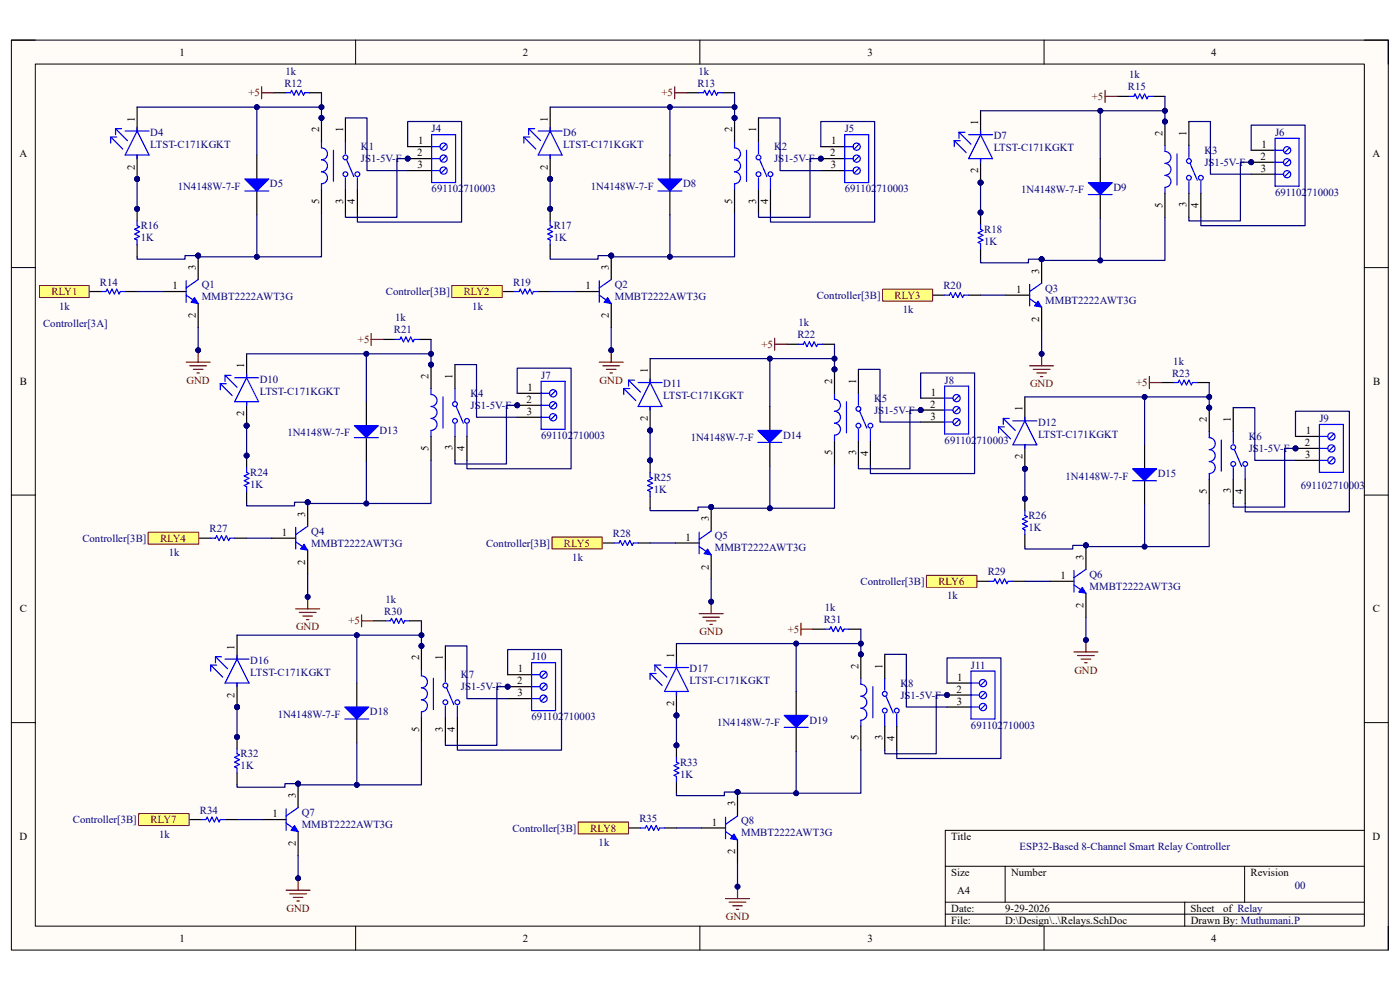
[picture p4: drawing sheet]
<svg xmlns="http://www.w3.org/2000/svg" width="297mm" height="210mm" viewBox="0 0 297 210" stroke-linecap="round" stroke-linejoin="round" font-family="sans-serif">
<defs><g id="words">
<g font-size="2.3">
<text x="38.1" y="11.8">1</text>
<text x="110.9" y="11.8">2</text>
<text x="184" y="11.8">3</text>
<text x="256.9" y="11.8">4</text>
<text x="28.6" y="25.8" transform="rotate(-90 28.6 25.8)">1</text>
<text x="67.7" y="28.1" transform="rotate(-90 67.7 28.1)">2</text>
<text x="72.8" y="28.1" transform="rotate(-90 72.8 28.1)">1</text>
<text x="116.2" y="25.8" transform="rotate(-90 116.2 25.8)">1</text>
<text x="155.3" y="28.1" transform="rotate(-90 155.3 28.1)">2</text>
<text x="160.4" y="28.1" transform="rotate(-90 160.4 28.1)">1</text>
<text x="207.5" y="26.5" transform="rotate(-90 207.5 26.5)">1</text>
<text x="246.6" y="28.8" transform="rotate(-90 246.6 28.8)">2</text>
<text x="251.7" y="28.8" transform="rotate(-90 251.7 28.8)">1</text>
<text x="4.1" y="33.4">A</text>
<text x="28.6" y="36" transform="rotate(-90 28.6 36)">2</text>
<text x="88.5" y="33.1">2</text>
<text x="88.6" y="35.7">3</text>
<text x="88.7" y="30.6">1</text>
<text x="116.2" y="36" transform="rotate(-90 116.2 36)">2</text>
<text x="176.1" y="33.1">2</text>
<text x="176.2" y="35.7">3</text>
<text x="176.3" y="30.6">1</text>
<text x="267.4" y="33.9">2</text>
<text x="267.6" y="31.4">1</text>
<text x="291.2" y="33.4">A</text>
<text x="207.5" y="36.7" transform="rotate(-90 207.5 36.7)">2</text>
<text x="267.5" y="36.4">3</text>
<text x="67.7" y="43.3" transform="rotate(-90 67.7 43.3)">5</text>
<text x="72.8" y="43.2" transform="rotate(-90 72.8 43.2)">3</text>
<text x="75.3" y="43.3" transform="rotate(-90 75.3 43.3)">4</text>
<text x="155.3" y="43.3" transform="rotate(-90 155.3 43.3)">5</text>
<text x="160.4" y="43.2" transform="rotate(-90 160.4 43.2)">3</text>
<text x="162.9" y="43.3" transform="rotate(-90 162.9 43.3)">4</text>
<text x="246.6" y="44" transform="rotate(-90 246.6 44)">5</text>
<text x="251.7" y="44" transform="rotate(-90 251.7 44)">3</text>
<text x="254.3" y="44.1" transform="rotate(-90 254.3 44.1)">4</text>
<text x="41.5" y="57.3" transform="rotate(-90 41.5 57.3)">3</text>
<text x="129.2" y="57.3" transform="rotate(-90 129.2 57.3)">3</text>
<text x="220.5" y="58" transform="rotate(-90 220.5 58)">3</text>
<text x="36.6" y="61.3">1</text>
<text x="124.2" y="61.3">1</text>
<text x="215.6" y="62.1">1</text>
<text x="41.5" y="67.5" transform="rotate(-90 41.5 67.5)">2</text>
<text x="129.2" y="67.5" transform="rotate(-90 129.2 67.5)">2</text>
<text x="220.5" y="68.2" transform="rotate(-90 220.5 68.2)">2</text>
<text x="4.2" y="81.7">B</text>
<text x="51.8" y="78.1" transform="rotate(-90 51.8 78.1)">1</text>
<text x="90.9" y="80.4" transform="rotate(-90 90.9 80.4)">2</text>
<text x="96" y="80.4" transform="rotate(-90 96 80.4)">1</text>
<text x="111.9" y="82.9">1</text>
<text x="137.4" y="79.1" transform="rotate(-90 137.4 79.1)">1</text>
<text x="176.5" y="81.4" transform="rotate(-90 176.5 81.4)">2</text>
<text x="181.6" y="81.4" transform="rotate(-90 181.6 81.4)">1</text>
<text x="197.5" y="83.9">1</text>
<text x="291.3" y="81.7">B</text>
<text x="51.8" y="88.3" transform="rotate(-90 51.8 88.3)">2</text>
<text x="111.7" y="85.5">2</text>
<text x="111.8" y="88">3</text>
<text x="137.4" y="89.3" transform="rotate(-90 137.4 89.3)">2</text>
<text x="197.3" y="86.5">2</text>
<text x="197.4" y="89">3</text>
<text x="216.9" y="87.2" transform="rotate(-90 216.9 87.2)">1</text>
<text x="256" y="89.5" transform="rotate(-90 256 89.5)">2</text>
<text x="261.1" y="89.5" transform="rotate(-90 261.1 89.5)">1</text>
<text x="90.9" y="95.6" transform="rotate(-90 90.9 95.6)">5</text>
<text x="96" y="95.5" transform="rotate(-90 96 95.5)">3</text>
<text x="98.6" y="95.7" transform="rotate(-90 98.6 95.7)">4</text>
<text x="276.8" y="94.6">2</text>
<text x="277" y="92.1">1</text>
<text x="176.5" y="96.6" transform="rotate(-90 176.5 96.6)">5</text>
<text x="181.6" y="96.6" transform="rotate(-90 181.6 96.6)">3</text>
<text x="184.1" y="96.7" transform="rotate(-90 184.1 96.7)">4</text>
<text x="216.9" y="97.5" transform="rotate(-90 216.9 97.5)">2</text>
<text x="276.9" y="97.2">3</text>
<text x="256" y="104.7" transform="rotate(-90 256 104.7)">5</text>
<text x="261.1" y="104.7" transform="rotate(-90 261.1 104.7)">3</text>
<text x="263.7" y="104.8" transform="rotate(-90 263.7 104.8)">4</text>
<text x="59.8" y="113.7">1</text>
<text x="64.8" y="109.6" transform="rotate(-90 64.8 109.6)">3</text>
<text x="150.4" y="110.6" transform="rotate(-90 150.4 110.6)">3</text>
<text x="64.8" y="119.8" transform="rotate(-90 64.8 119.8)">2</text>
<text x="145.4" y="114.7">1</text>
<text x="229.9" y="118.7" transform="rotate(-90 229.9 118.7)">3</text>
<text x="150.4" y="120.8" transform="rotate(-90 150.4 120.8)">2</text>
<text x="225" y="122.8">1</text>
<text x="4.2" y="129.9">C</text>
<text x="229.9" y="128.9" transform="rotate(-90 229.9 128.9)">2</text>
<text x="291.3" y="129.9">C</text>
<text x="49.8" y="137.8" transform="rotate(-90 49.8 137.8)">1</text>
<text x="88.9" y="140.1" transform="rotate(-90 88.9 140.1)">2</text>
<text x="94" y="140.1" transform="rotate(-90 94 140.1)">1</text>
<text x="109.9" y="142.6">1</text>
<text x="143" y="139.6" transform="rotate(-90 143 139.6)">1</text>
<text x="182.1" y="141.9" transform="rotate(-90 182.1 141.9)">2</text>
<text x="187.2" y="141.9" transform="rotate(-90 187.2 141.9)">1</text>
<text x="49.8" y="148" transform="rotate(-90 49.8 148)">2</text>
<text x="109.7" y="145.2">2</text>
<text x="109.8" y="147.7">3</text>
<text x="143" y="149.8" transform="rotate(-90 143 149.8)">2</text>
<text x="202.9" y="146.9">2</text>
<text x="203" y="149.5">3</text>
<text x="203.1" y="144.4">1</text>
<text x="88.9" y="155.3" transform="rotate(-90 88.9 155.3)">5</text>
<text x="94" y="155.3" transform="rotate(-90 94 155.3)">3</text>
<text x="96.5" y="155.4" transform="rotate(-90 96.5 155.4)">4</text>
<text x="182.1" y="157.1" transform="rotate(-90 182.1 157.1)">5</text>
<text x="187.2" y="157.1" transform="rotate(-90 187.2 157.1)">3</text>
<text x="189.7" y="157.1" transform="rotate(-90 189.7 157.1)">4</text>
<text x="57.8" y="173.4">1</text>
<text x="62.7" y="169.3" transform="rotate(-90 62.7 169.3)">3</text>
<text x="156" y="171.1" transform="rotate(-90 156 171.1)">3</text>
<text x="4.1" y="178.2">D</text>
<text x="62.7" y="179.5" transform="rotate(-90 62.7 179.5)">2</text>
<text x="151" y="175.1">1</text>
<text x="201.8" y="178.2">Title</text>
<text x="291.2" y="178.2">D</text>
<text x="156" y="181.3" transform="rotate(-90 156 181.3)">2</text>
<text x="201.8" y="185.8">Size</text>
<text x="214.5" y="185.8">Number</text>
<text x="265.3" y="185.8">Revision</text>
<text x="203.1" y="189.6">A4</text>
<text x="201.8" y="193.4">Date:</text>
<text x="201.8" y="196">File:</text>
<text x="213.2" y="196">D:\Design\..\Relays.SchDoc</text>
<text x="213.2" y="193.4">9-29-2026</text>
<text x="252.6" y="193.4">Sheet</text>
<text x="252.6" y="196">Drawn By: Muthumani.P</text>
<text x="259.5" y="193.4">of Relay</text>
<text x="38.1" y="199.8">1</text>
<text x="110.9" y="199.8">2</text>
<text x="184" y="199.8">3</text>
<text x="256.9" y="199.8">4</text>
</g>
<g font-size="2.3" fill="#000080">
<text x="60.6" y="15.9">1k</text>
<text x="148.2" y="15.9">1k</text>
<text x="239.5" y="16.6">1k</text>
<text x="60.3" y="18.4">R12</text>
<text x="148" y="18.4">R13</text>
<text x="239.3" y="19.2">R15</text>
<text x="31.9" y="28.8">D4</text>
<text x="91.6" y="28.1">J4</text>
<text x="119.5" y="28.8">D6</text>
<text x="179.2" y="28.1">J5</text>
<text x="210.8" y="29.6">D7</text>
<text x="270.5" y="28.8">J6</text>
<text x="31.9" y="31.4">LTST-C171KGKT</text>
<text x="76.6" y="31.9">K1</text>
<text x="76.6" y="34.4">JS1-5V-F</text>
<text x="119.5" y="31.4">LTST-C171KGKT</text>
<text x="164.2" y="31.9">K2</text>
<text x="164.2" y="34.4">JS1-5V-F</text>
<text x="210.8" y="32.1">LTST-C171KGKT</text>
<text x="255.5" y="32.6">K3</text>
<text x="255.5" y="35.2">JS1-5V-F</text>
<text x="37.7" y="40.3">1N4148W-7-F</text>
<text x="57.3" y="39.8">D5</text>
<text x="91.6" y="40.8">691102710003</text>
<text x="125.3" y="40.3">1N4148W-7-F</text>
<text x="144.9" y="39.8">D8</text>
<text x="179.2" y="40.8">691102710003</text>
<text x="216.7" y="41">1N4148W-7-F</text>
<text x="236.2" y="40.5">D9</text>
<text x="270.5" y="41.5">691102710003</text>
<text x="29.8" y="48.6">R16</text>
<text x="29.8" y="51.2">1K</text>
<text x="117.5" y="48.6">R17</text>
<text x="117.5" y="51.2">1K</text>
<text x="208.8" y="49.4">R18</text>
<text x="208.8" y="51.9">1K</text>
<text x="12.6" y="65.7">1k</text>
<text x="21.2" y="60.6">R14</text>
<text x="42.8" y="61.1">Q1</text>
<text x="42.8" y="63.6">MMBT2222AWT3G</text>
<text x="81.9" y="62.6">Controller[3B]</text>
<text x="100.2" y="65.7">1k</text>
<text x="108.8" y="60.6">R19</text>
<text x="130.4" y="61.1">Q2</text>
<text x="130.4" y="63.6">MMBT2222AWT3G</text>
<text x="173.3" y="63.4">Controller[3B]</text>
<text x="200.2" y="61.3">R20</text>
<text x="221.7" y="61.8">Q3</text>
<text x="221.7" y="64.4">MMBT2222AWT3G</text>
<text x="9.1" y="69.5">Controller[3A]</text>
<text x="83.6" y="70.7">R21</text>
<text x="83.8" y="68.2">1k</text>
<text x="169.2" y="71.8">R22</text>
<text x="169.4" y="69.2">1k</text>
<text x="191.5" y="66.4">1k</text>
<text x="248.9" y="77.3">1k</text>
<text x="55.1" y="81.2">D10</text>
<text x="55.1" y="83.7">LTST-C171KGKT</text>
<text x="114.8" y="80.4">J7</text>
<text x="140.7" y="82.2">D11</text>
<text x="200.4" y="81.4">J8</text>
<text x="248.7" y="79.9">R23</text>
<text x="99.8" y="84.2">K4</text>
<text x="99.8" y="86.7">JS1-5V-F</text>
<text x="140.7" y="84.7">LTST-C171KGKT</text>
<text x="185.4" y="85.2">K5</text>
<text x="185.4" y="87.8">JS1-5V-F</text>
<text x="279.9" y="89.5">J9</text>
<text x="61" y="92.6">1N4148W-7-F</text>
<text x="80.5" y="92.1">D13</text>
<text x="114.8" y="93.1">691102710003</text>
<text x="146.6" y="93.6">1N4148W-7-F</text>
<text x="166.1" y="93.1">D14</text>
<text x="200.4" y="94.1">691102710003</text>
<text x="220.2" y="90.3">D12</text>
<text x="220.2" y="92.8">LTST-C171KGKT</text>
<text x="264.9" y="93.3">K6</text>
<text x="264.9" y="95.9">JS1-5V-F</text>
<text x="53.1" y="101">R24</text>
<text x="138.7" y="102">R25</text>
<text x="226.1" y="101.7">1N4148W-7-F</text>
<text x="245.6" y="101.2">D15</text>
<text x="53.1" y="103.5">1K</text>
<text x="138.7" y="104.5">1K</text>
<text x="276" y="103.8">691102710003</text>
<text x="44.4" y="112.9">R27</text>
<text x="66" y="113.4">Q4</text>
<text x="130" y="113.9">R28</text>
<text x="218.2" y="110.1">R26</text>
<text x="218.2" y="112.6">1K</text>
<text x="17.5" y="114.9">Controller[3B]</text>
<text x="35.8" y="118">1k</text>
<text x="66" y="116">MMBT2222AWT3G</text>
<text x="103.1" y="116">Controller[3B]</text>
<text x="121.4" y="119">1k</text>
<text x="151.6" y="114.4">Q5</text>
<text x="151.6" y="117">MMBT2222AWT3G</text>
<text x="182.6" y="124.1">Controller[3B]</text>
<text x="209.5" y="122">R29</text>
<text x="231.1" y="122.6">Q6</text>
<text x="231.1" y="125.1">MMBT2222AWT3G</text>
<text x="81.5" y="130.4">R30</text>
<text x="81.8" y="127.9">1k</text>
<text x="175" y="129.7">1k</text>
<text x="200.9" y="127.1">1k</text>
<text x="174.8" y="132.2">R31</text>
<text x="53.1" y="140.8">D16</text>
<text x="53.1" y="143.4">LTST-C171KGKT</text>
<text x="97.8" y="143.9">K7</text>
<text x="112.8" y="140.1">J10</text>
<text x="146.3" y="142.6">D17</text>
<text x="206" y="141.9">J11</text>
<text x="97.8" y="146.4">JS1-5V-F</text>
<text x="146.3" y="145.2">LTST-C171KGKT</text>
<text x="191" y="145.7">K8</text>
<text x="191" y="148.2">JS1-5V-F</text>
<text x="58.9" y="152.3">1N4148W-7-F</text>
<text x="78.5" y="151.8">D18</text>
<text x="112.8" y="152.8">691102710003</text>
<text x="152.1" y="154.1">1N4148W-7-F</text>
<text x="171.7" y="153.5">D19</text>
<text x="206" y="154.6">691102710003</text>
<text x="51.1" y="160.7">R32</text>
<text x="51.1" y="163.2">1K</text>
<text x="144.3" y="162.4">R33</text>
<text x="144.3" y="165">1K</text>
<text x="42.4" y="172.6">R34</text>
<text x="64" y="173.1">Q7</text>
<text x="15.5" y="174.6">Controller[3B]</text>
<text x="33.8" y="177.7">1k</text>
<text x="64" y="175.6">MMBT2222AWT3G</text>
<text x="108.7" y="176.4">Controller[3B]</text>
<text x="127" y="179.5">1k</text>
<text x="135.6" y="174.4">R35</text>
<text x="157.2" y="174.9">Q8</text>
<text x="157.2" y="177.4">MMBT2222AWT3G</text>
<text x="216.3" y="180.2">ESP32-Based 8-Channel Smart Relay Controller</text>
<text x="274.7" y="188.6">00</text>
</g>
<g font-size="2.3" fill="#800000">
<text x="52.7" y="20.4">+5</text>
<text x="140.3" y="20.4">+5</text>
<text x="231.6" y="21.2">+5</text>
<text x="10.9" y="62.6">RLY1</text>
<text x="98.4" y="62.6">RLY2</text>
<text x="189.8" y="63.4">RLY3</text>
<text x="75.9" y="72.8">+5</text>
<text x="161.5" y="73.8">+5</text>
<text x="39.6" y="81.4">GND</text>
<text x="127.2" y="81.4">GND</text>
<text x="218.5" y="82.2">GND</text>
<text x="241" y="81.9">+5</text>
<text x="34" y="114.9">RLY4</text>
<text x="119.6" y="116">RLY5</text>
<text x="199.1" y="124.1">RLY6</text>
<text x="62.8" y="133.7">GND</text>
<text x="73.9" y="132.5">+5</text>
<text x="148.4" y="134.7">GND</text>
<text x="167.1" y="134.2">+5</text>
<text x="227.9" y="142.9">GND</text>
<text x="32" y="174.6">RLY7</text>
<text x="125.2" y="176.4">RLY8</text>
<text x="60.8" y="193.4">GND</text>
<text x="154" y="195.2">GND</text>
</g>
</g></defs>
<path d="M2.4 8.5h292.1v193h-292.1z" fill-rule="evenodd" fill="#fffcf8"/>
<path d="M2.4 8.5h292.1v193h-292.1z" fill="none" stroke="#000" stroke-width=".21"/>
<path d="M7.5 13.6h281.9v182.9h-281.9z" fill-rule="evenodd" fill="#fffcf8"/>
<g fill="none" stroke="#000" stroke-width=".21">
<path d="M2.4 8.5h5.1M7.5 13.6h281.9v182.9h-281.9zM75.4 8.5v5.1M148.5 8.5v5.1M221.5 8.5v5.1M289.4 8.5h5.1v5.1M2.4 56.8h5.1M289.4 56.8h5.1M2.4 105h5.1M289.4 105h5.1M2.4 153.3h5.1M289.4 153.3h5.1"/>
<path d="M289.4 176.1h-88.9v20.4M75.4 196.5v5M148.5 196.5v5M200.5 183.8h88.9M200.5 191.4h88.9M200.5 193.9h88.9M213.2 183.8v7.6M221.5 196.5v5M251.3 191.4v5.1M264 183.8v7.6M294.5 196.5v5"/>
</g>
<circle cx="42" cy="54.2" r=".51" fill="#000080"/>
<circle cx="42" cy="54.2" r=".51" fill="none" stroke="#000080" stroke-width=".21"/>
<path d="M42 54.2v5.1M34.4 61.8h5.1M42 64.4v5.1" fill="none" stroke="#000" stroke-width=".25"/>
<circle cx="42" cy="54.2" r=".51" fill="#000080"/>
<circle cx="42" cy="54.2" r=".51" fill="none" stroke="#000080" stroke-width=".21"/>
<path d="M39.5 59.6v4.5M42 59.3l-2.5 1.8M39.5 62.6l2.5 1.8" fill="none" stroke="#00f" stroke-width=".25"/>
<path d="M41.3 63.1l.7 1.3-1.5-.3z" fill="#00f"/>
<path d="M41.3 63.1l.7 1.3-1.5-.3z" fill="none" stroke="#00f" stroke-width=".21"/>
<path d="M54.5 32.9v5.1M54.5 40.5v5.1" fill="none" stroke="#000" stroke-width=".25"/>
<path d="M51.9 38h5.1l-2.5 2.5z" fill="#00f"/>
<path d="M51.9 38h5.1l-2.5 2.5zM51.9 40.5h5.1M21.5 61.8h1l.2-.5 .5 1.1 .6-1.1 .5 1.1 .5-1.1 .5 1.1 .2-.6h1" fill="none" stroke="#00f" stroke-width=".25"/>
<path d="M18.9 61.8h2.6M26.5 61.8h2.6" fill="none" stroke="#000" stroke-width=".25"/>
<circle cx="29.1" cy="38" r=".51" fill="#000080"/>
<circle cx="29.1" cy="38" r=".51" fill="none" stroke="#000080" stroke-width=".21"/>
<path d="M29.1 32.9v5.1" fill="none" stroke="#000" stroke-width=".25"/>
<circle cx="29.1" cy="38" r=".51" fill="#000080"/>
<circle cx="29.1" cy="38" r=".51" fill="none" stroke="#000080" stroke-width=".21"/>
<path d="M29.1 22.7v5.1" fill="none" stroke="#000" stroke-width=".25"/>
<path d="M23.5 29.1l2.5 2.5M23.5 29.1v1.2M23.5 29.1h1.3M24.5 27.3l2.6 2.5M24.5 27.3v1.3M24.5 27.3h1.3M26.5 27.8h5.1M29.1 27.8l2.5 5.1h-5.1zM29.1 27v.8M29.1 32.9v.7" fill="none" stroke="#00f" stroke-width=".25"/>
<circle cx="29.1" cy="44.3" r=".51" fill="#000080"/>
<circle cx="29.1" cy="44.3" r=".51" fill="none" stroke="#000080" stroke-width=".21"/>
<path d="M29.1 44.3v2.6" fill="none" stroke="#000" stroke-width=".25"/>
<circle cx="29.1" cy="44.3" r=".51" fill="#000080"/>
<circle cx="29.1" cy="44.3" r=".51" fill="none" stroke="#000080" stroke-width=".21"/>
<path d="M58 19.7h2.6M65.7 19.7h2.5M29.1 51.9v2.6" fill="none" stroke="#000" stroke-width=".25"/>
<path d="M60.6 19.7h1l.3-.5 .5 1 .5-1 .5 1 .5-1 .5 1 .2-.5h1.1M29.1 46.9v1l.5 .2-1 .5 1 .5-1 .6 1 .5-1 .5 .5 .2v1" fill="none" stroke="#00f" stroke-width=".25"/>
<path d="M55.5 18.4v2.5M55.5 19.7h2.5" fill="none" stroke="#800000" stroke-width=".25"/>
<circle cx="86.5" cy="33.6" r=".51" fill="#000080"/>
<circle cx="86.5" cy="33.6" r=".51" fill="none" stroke="#000080" stroke-width=".21"/>
<path d="M86.5 31.1h5.1M86.5 33.6h5.1" fill="none" stroke="#000" stroke-width=".25"/>
<circle cx="86.5" cy="33.6" r=".51" fill="#000080"/>
<circle cx="86.5" cy="33.6" r=".51" fill="none" stroke="#000080" stroke-width=".21"/>
<g fill="none" stroke="#00f" stroke-width=".25">
<path d="M91.6 31.1h1.8M91.6 33.6h1.8M91.6 36.2h1.8M91.6 28.6h5.1v10.1h-5.1zM94.7 30.6l-1.1 1M94.7 33.1l-1.1 1.1M94.7 35.7l-1.1 1"/>
<circle cx="94.1" cy="31.1" r=".76"/>
<circle cx="94.1" cy="33.6" r=".76"/>
<circle cx="94.1" cy="36.2" r=".76"/>
</g>
<path d="M86.5 36.2h5.1" fill="none" stroke="#000" stroke-width=".25"/>
<path d="M39.5 76.8h5.1M40.3 77.6h3.5M41 78.4h2.1M41.8 79.1h.5M42 74.3v2.5" fill="none" stroke="#800000" stroke-width=".25"/>
<circle cx="42" cy="74.3" r=".51" fill="#000080"/>
<circle cx="42" cy="74.3" r=".51" fill="none" stroke="#000080" stroke-width=".21"/>
<path d="M8.4 60.6h10.5v2.5h-10.5z" fill-rule="evenodd" fill="#ffff80"/>
<path d="M8.4 60.6h10.5v2.5h-10.5z" fill="none" stroke="#800000" stroke-width=".21"/>
<circle cx="68.2" cy="25" r=".51" fill="#000080"/>
<circle cx="68.2" cy="25" r=".51" fill="none" stroke="#000080" stroke-width=".21"/>
<g fill="none" stroke="#00f" stroke-width=".25">
<path d="M68.2 30.1v1.3a1.27 1.27 0 0 1 1.3 1.2 1.27 1.27 0 0 1-1.3 1.3 1.27 1.27 0 0 1 1.3 1.3 1.27 1.27 0 0 1-1.3 1.2 1.27 1.27 0 0 1 1.3 1.3 1.27 1.27 0 0 1-1.3 1.3v1.3M70.7 31.9v6.6M73.3 30.1v2.5M73.3 37.7v2.6M73.5 33.9l1.6 3.6M75.8 37.7v2.6"/>
<circle cx="73.3" cy="33.4" r=".51"/>
<circle cx="73.3" cy="37" r=".51"/>
<circle cx="75.8" cy="37" r=".51"/>
</g>
<path d="M68.2 25v5.1M68.2 40.3v5" fill="none" stroke="#000" stroke-width=".25"/>
<circle cx="68.2" cy="25" r=".51" fill="#000080"/>
<circle cx="68.2" cy="25" r=".51" fill="none" stroke="#000080" stroke-width=".21"/>
<path d="M73.3 25v5.1M73.3 40.3v5M75.8 40.3v5" fill="none" stroke="#000" stroke-width=".25"/>
<path d="M42 69.5v5" fill="none" stroke="#000080" stroke-width=".25"/>
<circle cx="42" cy="74.3" r=".51" fill="#000080"/>
<circle cx="42" cy="74.3" r=".51" fill="none" stroke="#000080" stroke-width=".21"/>
<path d="M29.1 37.7v.3" fill="none" stroke="#000080" stroke-width=".25"/>
<circle cx="29.1" cy="38" r=".51" fill="#000080"/>
<circle cx="29.1" cy="38" r=".51" fill="none" stroke="#000080" stroke-width=".21"/>
<path d="M29.1 38v6.6" fill="none" stroke="#000080" stroke-width=".25"/>
<circle cx="29.1" cy="38" r=".51" fill="#000080"/>
<circle cx="29.1" cy="38" r=".51" fill="none" stroke="#000080" stroke-width=".21"/>
<circle cx="29.1" cy="44.3" r=".51" fill="#000080"/>
<circle cx="29.1" cy="44.3" r=".51" fill="none" stroke="#000080" stroke-width=".21"/>
<path d="M68.2 19.7v3h-39.1" fill="none" stroke="#000080" stroke-width=".25"/>
<circle cx="54.5" cy="22.7" r=".51" fill="#000080"/>
<circle cx="54.5" cy="22.7" r=".51" fill="none" stroke="#000080" stroke-width=".21"/>
<circle cx="68.2" cy="22.7" r=".51" fill="#000080"/>
<circle cx="68.2" cy="22.7" r=".51" fill="none" stroke="#000080" stroke-width=".21"/>
<path d="M54.5 22.7v10.2" fill="none" stroke="#000080" stroke-width=".25"/>
<circle cx="54.5" cy="22.7" r=".51" fill="#000080"/>
<circle cx="54.5" cy="22.7" r=".51" fill="none" stroke="#000080" stroke-width=".21"/>
<path d="M42 54.2h-2.8v.8h-10.1v-.5" fill="none" stroke="#000080" stroke-width=".25"/>
<circle cx="42" cy="54.2" r=".51" fill="#000080"/>
<circle cx="42" cy="54.2" r=".51" fill="none" stroke="#000080" stroke-width=".21"/>
<path d="M54.5 45.6v8.9h-12.5v-.3" fill="none" stroke="#000080" stroke-width=".25"/>
<circle cx="42" cy="54.2" r=".51" fill="#000080"/>
<circle cx="42" cy="54.2" r=".51" fill="none" stroke="#000080" stroke-width=".21"/>
<circle cx="54.5" cy="54.5" r=".51" fill="#000080"/>
<circle cx="54.5" cy="54.5" r=".51" fill="none" stroke="#000080" stroke-width=".21"/>
<path d="M68.2 45.3v9.2h-13.7M29.1 61.8h5.3" fill="none" stroke="#000080" stroke-width=".25"/>
<circle cx="54.5" cy="54.5" r=".51" fill="#000080"/>
<circle cx="54.5" cy="54.5" r=".51" fill="none" stroke="#000080" stroke-width=".21"/>
<path d="M68.2 22.7v2.8" fill="none" stroke="#000080" stroke-width=".25"/>
<circle cx="68.2" cy="22.7" r=".51" fill="#000080"/>
<circle cx="68.2" cy="22.7" r=".51" fill="none" stroke="#000080" stroke-width=".21"/>
<circle cx="68.2" cy="25" r=".51" fill="#000080"/>
<circle cx="68.2" cy="25" r=".51" fill="none" stroke="#000080" stroke-width=".21"/>
<path d="M86.5 31.1v-5.3h11.4v21.3h-22.1v-1.8M86.7 33.6h-2.5v12.5h-10.9v-.8" fill="none" stroke="#000080" stroke-width=".25"/>
<circle cx="86.5" cy="33.6" r=".51" fill="#000080"/>
<circle cx="86.5" cy="33.6" r=".51" fill="none" stroke="#000080" stroke-width=".21"/>
<path d="M73.3 25h4.6v11.2h8.6" fill="none" stroke="#000080" stroke-width=".25"/>
<circle cx="129.7" cy="54.2" r=".51" fill="#000080"/>
<circle cx="129.7" cy="54.2" r=".51" fill="none" stroke="#000080" stroke-width=".21"/>
<path d="M129.7 54.2v5.1M122.1 61.8h5M129.7 64.4v5.1" fill="none" stroke="#000" stroke-width=".25"/>
<circle cx="129.7" cy="54.2" r=".51" fill="#000080"/>
<circle cx="129.7" cy="54.2" r=".51" fill="none" stroke="#000080" stroke-width=".21"/>
<path d="M127.1 59.6v4.5M129.7 59.3l-2.6 1.8M127.1 62.6l2.6 1.8" fill="none" stroke="#00f" stroke-width=".25"/>
<path d="M128.9 63.1l.8 1.3-1.6-.3z" fill="#00f"/>
<path d="M128.9 63.1l.8 1.3-1.6-.3z" fill="none" stroke="#00f" stroke-width=".21"/>
<path d="M142.1 32.9v5.1M142.1 40.5v5.1" fill="none" stroke="#000" stroke-width=".25"/>
<path d="M139.6 38h5.1l-2.6 2.5z" fill="#00f"/>
<path d="M139.6 38h5.1l-2.6 2.5zM139.6 40.5h5.1M109.1 61.8h1l.3-.5 .5 1.1 .5-1.1 .5 1.1 .5-1.1 .5 1.1 .3-.6h1" fill="none" stroke="#00f" stroke-width=".25"/>
<path d="M106.6 61.8h2.5M114.2 61.8h2.5" fill="none" stroke="#000" stroke-width=".25"/>
<circle cx="116.7" cy="38" r=".51" fill="#000080"/>
<circle cx="116.7" cy="38" r=".51" fill="none" stroke="#000080" stroke-width=".21"/>
<path d="M116.7 32.9v5.1" fill="none" stroke="#000" stroke-width=".25"/>
<circle cx="116.7" cy="38" r=".51" fill="#000080"/>
<circle cx="116.7" cy="38" r=".51" fill="none" stroke="#000080" stroke-width=".21"/>
<path d="M116.7 22.7v5.1" fill="none" stroke="#000" stroke-width=".25"/>
<path d="M111.1 29.1l2.6 2.5M111.1 29.1v1.2M111.1 29.1h1.3M112.1 27.3l2.6 2.5M112.1 27.3v1.3M112.1 27.3h1.3M114.2 27.8h5.1M116.7 27.8l2.6 5.1h-5.1zM116.7 27v.8M116.7 32.9v.7" fill="none" stroke="#00f" stroke-width=".25"/>
<circle cx="116.7" cy="44.3" r=".51" fill="#000080"/>
<circle cx="116.7" cy="44.3" r=".51" fill="none" stroke="#000080" stroke-width=".21"/>
<path d="M116.7 44.3v2.6" fill="none" stroke="#000" stroke-width=".25"/>
<circle cx="116.7" cy="44.3" r=".51" fill="#000080"/>
<circle cx="116.7" cy="44.3" r=".51" fill="none" stroke="#000080" stroke-width=".21"/>
<path d="M145.7 19.7h2.5M153.3 19.7h2.5M116.7 51.9v2.6" fill="none" stroke="#000" stroke-width=".25"/>
<path d="M148.2 19.7h1l.3-.5 .5 1 .5-1 .5 1 .5-1 .5 1 .3-.5h1M116.7 46.9v1l.5 .2-1 .5 1 .5-1 .6 1 .5-1 .5 .5 .2v1" fill="none" stroke="#00f" stroke-width=".25"/>
<path d="M143.1 18.4v2.5M143.1 19.7h2.6" fill="none" stroke="#800000" stroke-width=".25"/>
<circle cx="174.1" cy="33.7" r=".51" fill="#000080"/>
<circle cx="174.1" cy="33.7" r=".51" fill="none" stroke="#000080" stroke-width=".21"/>
<path d="M174.1 31.1h5.1M174.1 33.7h5.1" fill="none" stroke="#000" stroke-width=".25"/>
<circle cx="174.1" cy="33.7" r=".51" fill="#000080"/>
<circle cx="174.1" cy="33.7" r=".51" fill="none" stroke="#000080" stroke-width=".21"/>
<g fill="none" stroke="#00f" stroke-width=".25">
<path d="M179.2 31.1h1.8M179.2 33.7h1.8M179.2 36.2h1.8M179.2 28.6h5.1v10.1h-5.1zM182.3 30.6l-1.1 1.1M182.3 33.1l-1.1 1.1M182.3 35.7l-1.1 1"/>
<circle cx="181.7" cy="31.1" r=".76"/>
<circle cx="181.7" cy="36.2" r=".76"/>
<circle cx="181.7" cy="33.7" r=".76"/>
</g>
<path d="M174.1 36.2h5.1" fill="none" stroke="#000" stroke-width=".25"/>
<path d="M127.1 76.8h5.1M127.9 77.6h3.6M128.7 78.4h2M129.4 79.1h.5M129.7 74.3v2.5" fill="none" stroke="#800000" stroke-width=".25"/>
<circle cx="129.7" cy="74.3" r=".51" fill="#000080"/>
<circle cx="129.7" cy="74.3" r=".51" fill="none" stroke="#000080" stroke-width=".21"/>
<path d="M95.8 60.6h10.8v2.5h-10.8z" fill-rule="evenodd" fill="#ffff80"/>
<path d="M95.8 60.6h10.8v2.5h-10.8z" fill="none" stroke="#800000" stroke-width=".21"/>
<circle cx="155.8" cy="25" r=".51" fill="#000080"/>
<circle cx="155.8" cy="25" r=".51" fill="none" stroke="#000080" stroke-width=".21"/>
<g fill="none" stroke="#00f" stroke-width=".25">
<path d="M155.8 30.1v1.3a1.27 1.27 0 0 1 1.3 1.2 1.27 1.27 0 0 1-1.3 1.3 1.27 1.27 0 0 1 1.3 1.3 1.27 1.27 0 0 1-1.3 1.2 1.27 1.27 0 0 1 1.3 1.3 1.27 1.27 0 0 1-1.3 1.3v1.3M158.4 31.9v6.6M160.9 30.1v2.5M160.9 37.7v2.6M161.2 33.9l1.5 3.6M163.5 37.7v2.6"/>
<circle cx="160.9" cy="33.4" r=".51"/>
<circle cx="160.9" cy="37" r=".51"/>
<circle cx="163.5" cy="37" r=".51"/>
</g>
<path d="M155.8 25v5.1M155.8 40.3v5" fill="none" stroke="#000" stroke-width=".25"/>
<circle cx="155.8" cy="25" r=".51" fill="#000080"/>
<circle cx="155.8" cy="25" r=".51" fill="none" stroke="#000080" stroke-width=".21"/>
<path d="M160.9 25v5.1M160.9 40.3v5M163.5 40.3v5" fill="none" stroke="#000" stroke-width=".25"/>
<path d="M129.7 69.5v5" fill="none" stroke="#000080" stroke-width=".25"/>
<circle cx="129.7" cy="74.3" r=".51" fill="#000080"/>
<circle cx="129.7" cy="74.3" r=".51" fill="none" stroke="#000080" stroke-width=".21"/>
<path d="M116.7 37.7v.3" fill="none" stroke="#000080" stroke-width=".25"/>
<circle cx="116.7" cy="38" r=".51" fill="#000080"/>
<circle cx="116.7" cy="38" r=".51" fill="none" stroke="#000080" stroke-width=".21"/>
<path d="M116.7 38v6.6" fill="none" stroke="#000080" stroke-width=".25"/>
<circle cx="116.7" cy="38" r=".51" fill="#000080"/>
<circle cx="116.7" cy="38" r=".51" fill="none" stroke="#000080" stroke-width=".21"/>
<circle cx="116.7" cy="44.3" r=".51" fill="#000080"/>
<circle cx="116.7" cy="44.3" r=".51" fill="none" stroke="#000080" stroke-width=".21"/>
<path d="M155.8 19.7v3h-39.1" fill="none" stroke="#000080" stroke-width=".25"/>
<circle cx="142.1" cy="22.7" r=".51" fill="#000080"/>
<circle cx="142.1" cy="22.7" r=".51" fill="none" stroke="#000080" stroke-width=".21"/>
<circle cx="155.8" cy="22.7" r=".51" fill="#000080"/>
<circle cx="155.8" cy="22.7" r=".51" fill="none" stroke="#000080" stroke-width=".21"/>
<path d="M142.1 22.7v10.2" fill="none" stroke="#000080" stroke-width=".25"/>
<circle cx="142.1" cy="22.7" r=".51" fill="#000080"/>
<circle cx="142.1" cy="22.7" r=".51" fill="none" stroke="#000080" stroke-width=".21"/>
<path d="M129.7 54.2h-2.8v.8h-10.2v-.5" fill="none" stroke="#000080" stroke-width=".25"/>
<circle cx="129.7" cy="54.2" r=".51" fill="#000080"/>
<circle cx="129.7" cy="54.2" r=".51" fill="none" stroke="#000080" stroke-width=".21"/>
<path d="M142.1 45.6v8.9h-12.4v-.3" fill="none" stroke="#000080" stroke-width=".25"/>
<circle cx="129.7" cy="54.2" r=".51" fill="#000080"/>
<circle cx="129.7" cy="54.2" r=".51" fill="none" stroke="#000080" stroke-width=".21"/>
<circle cx="142.1" cy="54.5" r=".51" fill="#000080"/>
<circle cx="142.1" cy="54.5" r=".51" fill="none" stroke="#000080" stroke-width=".21"/>
<path d="M155.8 45.3v9.2h-13.7M116.7 61.8h5.4" fill="none" stroke="#000080" stroke-width=".25"/>
<circle cx="142.1" cy="54.5" r=".51" fill="#000080"/>
<circle cx="142.1" cy="54.5" r=".51" fill="none" stroke="#000080" stroke-width=".21"/>
<path d="M155.8 22.7v2.8" fill="none" stroke="#000080" stroke-width=".25"/>
<circle cx="155.8" cy="22.7" r=".51" fill="#000080"/>
<circle cx="155.8" cy="22.7" r=".51" fill="none" stroke="#000080" stroke-width=".21"/>
<circle cx="155.8" cy="25" r=".51" fill="#000080"/>
<circle cx="155.8" cy="25" r=".51" fill="none" stroke="#000080" stroke-width=".21"/>
<path d="M174.1 31.1v-5.3h11.5v21.3h-22.1v-1.8M174.4 33.7h-2.6v12.4h-10.9v-.8" fill="none" stroke="#000080" stroke-width=".25"/>
<circle cx="174.1" cy="33.7" r=".51" fill="#000080"/>
<circle cx="174.1" cy="33.7" r=".51" fill="none" stroke="#000080" stroke-width=".21"/>
<path d="M160.9 25h4.6v11.2h8.6" fill="none" stroke="#000080" stroke-width=".25"/>
<circle cx="221" cy="55" r=".51" fill="#000080"/>
<circle cx="221" cy="55" r=".51" fill="none" stroke="#000080" stroke-width=".21"/>
<path d="M221 55v5.1M213.4 62.6h5M221 65.2v5" fill="none" stroke="#000" stroke-width=".25"/>
<circle cx="221" cy="55" r=".51" fill="#000080"/>
<circle cx="221" cy="55" r=".51" fill="none" stroke="#000080" stroke-width=".21"/>
<path d="M218.4 63.4l2.6 1.8M218.4 60.3v4.6M221 60.1l-2.6 1.7" fill="none" stroke="#00f" stroke-width=".25"/>
<path d="M220.2 63.9l.8 1.3-1.5-.3z" fill="#00f"/>
<path d="M220.2 63.9l.8 1.3-1.5-.3z" fill="none" stroke="#00f" stroke-width=".21"/>
<path d="M233.4 33.7v5M233.4 41.3v5.1" fill="none" stroke="#000" stroke-width=".25"/>
<path d="M230.9 38.7h5.1l-2.6 2.6z" fill="#00f"/>
<path d="M230.9 38.7h5.1l-2.6 2.6zM230.9 41.3h5.1M200.4 62.6h1l.3-.5 .5 1 .5-1 .5 1 .5-1 .5 1 .3-.5h1" fill="none" stroke="#00f" stroke-width=".25"/>
<path d="M197.9 62.6h2.5M205.5 62.6h2.5" fill="none" stroke="#000" stroke-width=".25"/>
<circle cx="208" cy="38.7" r=".51" fill="#000080"/>
<circle cx="208" cy="38.7" r=".51" fill="none" stroke="#000080" stroke-width=".21"/>
<path d="M208 33.7v5" fill="none" stroke="#000" stroke-width=".25"/>
<circle cx="208" cy="38.7" r=".51" fill="#000080"/>
<circle cx="208" cy="38.7" r=".51" fill="none" stroke="#000080" stroke-width=".21"/>
<path d="M208 23.5v5.1" fill="none" stroke="#000" stroke-width=".25"/>
<path d="M202.4 29.8l2.6 2.6M202.4 29.8v1.3M202.4 29.8h1.3M203.5 28.1l2.5 2.5M203.5 28.1v1.2M203.5 28.1h1.2M205.5 28.6h5.1M208 28.6l2.6 5.1h-5.1zM208 27.8v.8M208 33.7v.7" fill="none" stroke="#00f" stroke-width=".25"/>
<circle cx="208" cy="45.1" r=".51" fill="#000080"/>
<circle cx="208" cy="45.1" r=".51" fill="none" stroke="#000080" stroke-width=".21"/>
<path d="M208 45.1v2.5" fill="none" stroke="#000" stroke-width=".25"/>
<circle cx="208" cy="45.1" r=".51" fill="#000080"/>
<circle cx="208" cy="45.1" r=".51" fill="none" stroke="#000080" stroke-width=".21"/>
<path d="M237 20.4h2.5M244.6 20.4h2.5M208 52.7v2.5" fill="none" stroke="#000" stroke-width=".25"/>
<path d="M239.5 20.4h1l.3-.5 .5 1.1 .5-1.1 .5 1.1 .5-1.1 .5 1.1 .3-.6h1M208 47.6v1l.5 .3-1 .5 1 .5-1 .5 1 .5-1 .5 .5 .3v1" fill="none" stroke="#00f" stroke-width=".25"/>
<path d="M234.4 19.2v2.5M234.4 20.4h2.6" fill="none" stroke="#800000" stroke-width=".25"/>
<circle cx="265.4" cy="34.4" r=".51" fill="#000080"/>
<circle cx="265.4" cy="34.4" r=".51" fill="none" stroke="#000080" stroke-width=".21"/>
<path d="M265.4 31.9h5.1M265.4 34.4h5.1" fill="none" stroke="#000" stroke-width=".25"/>
<circle cx="265.4" cy="34.4" r=".51" fill="#000080"/>
<circle cx="265.4" cy="34.4" r=".51" fill="none" stroke="#000080" stroke-width=".21"/>
<g fill="none" stroke="#00f" stroke-width=".25">
<path d="M270.5 31.9h1.8M270.5 34.4h1.8M270.5 37h1.8M270.5 29.3h5.1v10.2h-5.1zM273.6 31.3l-1.1 1.1M273.6 33.9l-1.1 1.1M273.6 36.4l-1.1 1.1"/>
<circle cx="273.1" cy="37" r=".76"/>
<circle cx="273.1" cy="34.4" r=".76"/>
<circle cx="273.1" cy="31.9" r=".76"/>
</g>
<path d="M265.4 37h5.1" fill="none" stroke="#000" stroke-width=".25"/>
<path d="M218.4 77.6h5.1M219.2 78.4h3.6M220 79.1h2M220.7 79.9h.5M221 75.1v2.5" fill="none" stroke="#800000" stroke-width=".25"/>
<circle cx="221" cy="75.1" r=".51" fill="#000080"/>
<circle cx="221" cy="75.1" r=".51" fill="none" stroke="#000080" stroke-width=".21"/>
<path d="M187.3 61.3h10.6v2.6h-10.6z" fill-rule="evenodd" fill="#ffff80"/>
<path d="M187.3 61.3h10.6v2.6h-10.6z" fill="none" stroke="#800000" stroke-width=".21"/>
<circle cx="247.1" cy="25.8" r=".51" fill="#000080"/>
<circle cx="247.1" cy="25.8" r=".51" fill="none" stroke="#000080" stroke-width=".21"/>
<g fill="none" stroke="#00f" stroke-width=".25">
<path d="M247.1 30.9v1.2a1.27 1.27 0 0 1 1.3 1.3 1.27 1.27 0 0 1-1.3 1.3 1.27 1.27 0 0 1 1.3 1.2 1.27 1.27 0 0 1-1.3 1.3 1.27 1.27 0 0 1 1.3 1.3 1.27 1.27 0 0 1-1.3 1.3v1.2M249.7 32.6v6.6M252.2 30.9v2.5M252.2 38.5v2.5M252.5 34.7l1.5 3.5M254.8 38.5v2.5"/>
<circle cx="252.2" cy="37.7" r=".51"/>
<circle cx="252.2" cy="34.2" r=".51"/>
<circle cx="254.8" cy="37.7" r=".51"/>
</g>
<path d="M247.1 25.8v5.1M247.1 41v5.1" fill="none" stroke="#000" stroke-width=".25"/>
<circle cx="247.1" cy="25.8" r=".51" fill="#000080"/>
<circle cx="247.1" cy="25.8" r=".51" fill="none" stroke="#000080" stroke-width=".21"/>
<path d="M252.2 25.8v5.1M252.2 41v5.1M254.8 41v5.1" fill="none" stroke="#000" stroke-width=".25"/>
<path d="M221 70.2v5.1" fill="none" stroke="#000080" stroke-width=".25"/>
<circle cx="221" cy="75.1" r=".51" fill="#000080"/>
<circle cx="221" cy="75.1" r=".51" fill="none" stroke="#000080" stroke-width=".21"/>
<path d="M208 38.5v.2" fill="none" stroke="#000080" stroke-width=".25"/>
<circle cx="208" cy="38.7" r=".51" fill="#000080"/>
<circle cx="208" cy="38.7" r=".51" fill="none" stroke="#000080" stroke-width=".21"/>
<path d="M208 38.7v6.6" fill="none" stroke="#000080" stroke-width=".25"/>
<circle cx="208" cy="38.7" r=".51" fill="#000080"/>
<circle cx="208" cy="38.7" r=".51" fill="none" stroke="#000080" stroke-width=".21"/>
<circle cx="208" cy="45.1" r=".51" fill="#000080"/>
<circle cx="208" cy="45.1" r=".51" fill="none" stroke="#000080" stroke-width=".21"/>
<path d="M247.1 20.4v3.1h-39.1" fill="none" stroke="#000080" stroke-width=".25"/>
<circle cx="233.4" cy="23.5" r=".51" fill="#000080"/>
<circle cx="233.4" cy="23.5" r=".51" fill="none" stroke="#000080" stroke-width=".21"/>
<circle cx="247.1" cy="23.5" r=".51" fill="#000080"/>
<circle cx="247.1" cy="23.5" r=".51" fill="none" stroke="#000080" stroke-width=".21"/>
<path d="M233.4 23.5v10.2" fill="none" stroke="#000080" stroke-width=".25"/>
<circle cx="233.4" cy="23.5" r=".51" fill="#000080"/>
<circle cx="233.4" cy="23.5" r=".51" fill="none" stroke="#000080" stroke-width=".21"/>
<path d="M221 55h-2.8v.8h-10.2v-.6" fill="none" stroke="#000080" stroke-width=".25"/>
<circle cx="221" cy="55" r=".51" fill="#000080"/>
<circle cx="221" cy="55" r=".51" fill="none" stroke="#000080" stroke-width=".21"/>
<path d="M233.4 46.4v8.8h-12.4v-.2" fill="none" stroke="#000080" stroke-width=".25"/>
<circle cx="221" cy="55" r=".51" fill="#000080"/>
<circle cx="221" cy="55" r=".51" fill="none" stroke="#000080" stroke-width=".21"/>
<circle cx="233.4" cy="55.2" r=".51" fill="#000080"/>
<circle cx="233.4" cy="55.2" r=".51" fill="none" stroke="#000080" stroke-width=".21"/>
<path d="M247.1 46.1v9.1h-13.7M208 62.6h5.4" fill="none" stroke="#000080" stroke-width=".25"/>
<circle cx="233.4" cy="55.2" r=".51" fill="#000080"/>
<circle cx="233.4" cy="55.2" r=".51" fill="none" stroke="#000080" stroke-width=".21"/>
<path d="M247.1 23.5v2.8" fill="none" stroke="#000080" stroke-width=".25"/>
<circle cx="247.1" cy="23.5" r=".51" fill="#000080"/>
<circle cx="247.1" cy="23.5" r=".51" fill="none" stroke="#000080" stroke-width=".21"/>
<circle cx="247.1" cy="25.8" r=".51" fill="#000080"/>
<circle cx="247.1" cy="25.8" r=".51" fill="none" stroke="#000080" stroke-width=".21"/>
<path d="M265.4 31.9v-5.4h11.5v21.4h-22.1v-1.8M265.7 34.4h-2.5v12.5h-11v-.8" fill="none" stroke="#000080" stroke-width=".25"/>
<circle cx="265.4" cy="34.4" r=".51" fill="#000080"/>
<circle cx="265.4" cy="34.4" r=".51" fill="none" stroke="#000080" stroke-width=".21"/>
<path d="M252.2 25.8h4.6v11.2h8.6" fill="none" stroke="#000080" stroke-width=".25"/>
<circle cx="65.3" cy="106.6" r=".51" fill="#000080"/>
<circle cx="65.3" cy="106.6" r=".51" fill="none" stroke="#000080" stroke-width=".21"/>
<path d="M57.7 114.2h5M65.3 106.6v5M65.3 116.7v5.1" fill="none" stroke="#000" stroke-width=".25"/>
<circle cx="65.3" cy="106.6" r=".51" fill="#000080"/>
<circle cx="65.3" cy="106.6" r=".51" fill="none" stroke="#000080" stroke-width=".21"/>
<path d="M62.7 114.9l2.6 1.8M62.7 111.9v4.6M65.3 111.6l-2.6 1.8" fill="none" stroke="#00f" stroke-width=".25"/>
<path d="M64.5 115.4l.8 1.3-1.6-.2z" fill="#00f"/>
<path d="M64.5 115.4l.8 1.3-1.6-.2z" fill="none" stroke="#00f" stroke-width=".21"/>
<path d="M77.7 85.2v5.1M77.7 92.8v5.1" fill="none" stroke="#000" stroke-width=".25"/>
<path d="M75.2 90.3h5.1l-2.6 2.5z" fill="#00f"/>
<path d="M75.2 90.3h5.1l-2.6 2.5zM75.2 92.8h5.1M44.7 114.2h1l.3-.5 .5 1 .5-1 .5 1 .5-1 .5 1 .3-.5h1" fill="none" stroke="#00f" stroke-width=".25"/>
<path d="M42.2 114.2h2.5M49.8 114.2h2.5" fill="none" stroke="#000" stroke-width=".25"/>
<circle cx="52.3" cy="90.3" r=".51" fill="#000080"/>
<circle cx="52.3" cy="90.3" r=".51" fill="none" stroke="#000080" stroke-width=".21"/>
<path d="M52.3 85.2v5.1" fill="none" stroke="#000" stroke-width=".25"/>
<circle cx="52.3" cy="90.3" r=".51" fill="#000080"/>
<circle cx="52.3" cy="90.3" r=".51" fill="none" stroke="#000080" stroke-width=".21"/>
<path d="M52.3 75.1v5" fill="none" stroke="#000" stroke-width=".25"/>
<path d="M47.7 79.6l2.6 2.6M47.7 79.6v1.3M47.7 79.6h1.3M52.3 79.4v.7M46.7 81.4l2.6 2.5M46.7 81.4v1.3M46.7 81.4h1.3M49.8 80.1h5.1M52.3 80.1l2.6 5.1h-5.1zM52.3 85.2v.8" fill="none" stroke="#00f" stroke-width=".25"/>
<circle cx="52.3" cy="96.6" r=".51" fill="#000080"/>
<circle cx="52.3" cy="96.6" r=".51" fill="none" stroke="#000080" stroke-width=".21"/>
<path d="M52.3 96.6v2.6" fill="none" stroke="#000" stroke-width=".25"/>
<circle cx="52.3" cy="96.6" r=".51" fill="#000080"/>
<circle cx="52.3" cy="96.6" r=".51" fill="none" stroke="#000080" stroke-width=".21"/>
<path d="M81.3 72h2.5M88.9 72h2.5M52.3 104.3v2.5" fill="none" stroke="#000" stroke-width=".25"/>
<path d="M83.8 72h1l.3-.5 .5 1 .5-1 .5 1 .5-1 .5 1 .3-.5h1M52.3 99.2v1l.5 .3-1 .5 1 .5-1 .5 1 .5-1 .5 .5 .3v1" fill="none" stroke="#00f" stroke-width=".25"/>
<path d="M78.7 70.7v2.6M78.7 72h2.6" fill="none" stroke="#800000" stroke-width=".25"/>
<circle cx="109.7" cy="86" r=".51" fill="#000080"/>
<circle cx="109.7" cy="86" r=".51" fill="none" stroke="#000080" stroke-width=".21"/>
<path d="M109.7 83.4h5.1M109.7 86h5.1" fill="none" stroke="#000" stroke-width=".25"/>
<circle cx="109.7" cy="86" r=".51" fill="#000080"/>
<circle cx="109.7" cy="86" r=".51" fill="none" stroke="#000080" stroke-width=".21"/>
<g fill="none" stroke="#00f" stroke-width=".25">
<path d="M114.8 83.4h1.8M114.8 86h1.8M114.8 88.5h1.8M114.8 80.9h5.1v10.2h-5.1zM117.9 82.9l-1.1 1.1M117.9 85.4l-1.1 1.1M117.9 88l-1.1 1.1"/>
<circle cx="117.3" cy="88.5" r=".76"/>
<circle cx="117.3" cy="83.4" r=".76"/>
<circle cx="117.3" cy="86" r=".76"/>
</g>
<path d="M109.7 88.5h5.1" fill="none" stroke="#000" stroke-width=".25"/>
<path d="M62.7 129.2h5.1M63.5 129.9h3.6M64.3 130.7h2M65 131.4h.5M65.3 126.6v2.6" fill="none" stroke="#800000" stroke-width=".25"/>
<circle cx="65.3" cy="126.6" r=".51" fill="#000080"/>
<circle cx="65.3" cy="126.6" r=".51" fill="none" stroke="#000080" stroke-width=".21"/>
<path d="M31.4 112.9h10.8v2.5h-10.8z" fill-rule="evenodd" fill="#ffff80"/>
<path d="M31.4 112.9h10.8v2.5h-10.8z" fill="none" stroke="#800000" stroke-width=".21"/>
<circle cx="91.4" cy="77.3" r=".51" fill="#000080"/>
<circle cx="91.4" cy="77.3" r=".51" fill="none" stroke="#000080" stroke-width=".21"/>
<g fill="none" stroke="#00f" stroke-width=".25">
<path d="M91.4 82.4v1.3a1.27 1.27 0 0 1 1.3 1.3 1.27 1.27 0 0 1-1.3 1.2 1.27 1.27 0 0 1 1.3 1.3 1.27 1.27 0 0 1-1.3 1.3 1.27 1.27 0 0 1 1.3 1.2 1.27 1.27 0 0 1-1.3 1.3v1.3M94 84.2v6.6M96.5 82.4v2.6M96.5 90v2.6M96.8 86.2l1.5 3.6M99.1 90v2.6"/>
<circle cx="96.5" cy="85.7" r=".51"/>
<circle cx="96.5" cy="89.3" r=".51"/>
<circle cx="99.1" cy="89.3" r=".51"/>
</g>
<path d="M91.4 77.3v5.1M91.4 92.6v5.1" fill="none" stroke="#000" stroke-width=".25"/>
<circle cx="91.4" cy="77.3" r=".51" fill="#000080"/>
<circle cx="91.4" cy="77.3" r=".51" fill="none" stroke="#000080" stroke-width=".21"/>
<path d="M96.5 77.3v5.1M96.5 92.6v5.1M99.1 92.6v5.1" fill="none" stroke="#000" stroke-width=".25"/>
<path d="M65.3 121.8v5.1" fill="none" stroke="#000080" stroke-width=".25"/>
<circle cx="65.3" cy="126.6" r=".51" fill="#000080"/>
<circle cx="65.3" cy="126.6" r=".51" fill="none" stroke="#000080" stroke-width=".21"/>
<path d="M52.3 90v.3" fill="none" stroke="#000080" stroke-width=".25"/>
<circle cx="52.3" cy="90.3" r=".51" fill="#000080"/>
<circle cx="52.3" cy="90.3" r=".51" fill="none" stroke="#000080" stroke-width=".21"/>
<path d="M52.3 90.3v6.6" fill="none" stroke="#000080" stroke-width=".25"/>
<circle cx="52.3" cy="90.3" r=".51" fill="#000080"/>
<circle cx="52.3" cy="90.3" r=".51" fill="none" stroke="#000080" stroke-width=".21"/>
<circle cx="52.3" cy="96.6" r=".51" fill="#000080"/>
<circle cx="52.3" cy="96.6" r=".51" fill="none" stroke="#000080" stroke-width=".21"/>
<path d="M91.4 72v3.1h-39.1" fill="none" stroke="#000080" stroke-width=".25"/>
<circle cx="77.7" cy="75.1" r=".51" fill="#000080"/>
<circle cx="77.7" cy="75.1" r=".51" fill="none" stroke="#000080" stroke-width=".21"/>
<circle cx="91.4" cy="75.1" r=".51" fill="#000080"/>
<circle cx="91.4" cy="75.1" r=".51" fill="none" stroke="#000080" stroke-width=".21"/>
<path d="M77.7 75.1v10.1" fill="none" stroke="#000080" stroke-width=".25"/>
<circle cx="77.7" cy="75.1" r=".51" fill="#000080"/>
<circle cx="77.7" cy="75.1" r=".51" fill="none" stroke="#000080" stroke-width=".21"/>
<path d="M65.3 106.6h-2.8v.7h-10.2v-.5" fill="none" stroke="#000080" stroke-width=".25"/>
<circle cx="65.3" cy="106.6" r=".51" fill="#000080"/>
<circle cx="65.3" cy="106.6" r=".51" fill="none" stroke="#000080" stroke-width=".21"/>
<path d="M77.7 97.9v8.9h-12.4v-.2" fill="none" stroke="#000080" stroke-width=".25"/>
<circle cx="65.3" cy="106.6" r=".51" fill="#000080"/>
<circle cx="65.3" cy="106.6" r=".51" fill="none" stroke="#000080" stroke-width=".21"/>
<circle cx="77.7" cy="106.8" r=".51" fill="#000080"/>
<circle cx="77.7" cy="106.8" r=".51" fill="none" stroke="#000080" stroke-width=".21"/>
<path d="M91.4 97.7v9.1h-13.7M52.3 114.2h5.4" fill="none" stroke="#000080" stroke-width=".25"/>
<circle cx="77.7" cy="106.8" r=".51" fill="#000080"/>
<circle cx="77.7" cy="106.8" r=".51" fill="none" stroke="#000080" stroke-width=".21"/>
<path d="M91.4 75.1v2.8" fill="none" stroke="#000080" stroke-width=".25"/>
<circle cx="91.4" cy="75.1" r=".51" fill="#000080"/>
<circle cx="91.4" cy="75.1" r=".51" fill="none" stroke="#000080" stroke-width=".21"/>
<circle cx="91.4" cy="77.3" r=".51" fill="#000080"/>
<circle cx="91.4" cy="77.3" r=".51" fill="none" stroke="#000080" stroke-width=".21"/>
<path d="M109.7 83.4v-5.3h11.5v21.3h-22.1v-1.7M110 86h-2.6v12.4h-10.9v-.7" fill="none" stroke="#000080" stroke-width=".25"/>
<circle cx="109.7" cy="86" r=".51" fill="#000080"/>
<circle cx="109.7" cy="86" r=".51" fill="none" stroke="#000080" stroke-width=".21"/>
<path d="M96.5 77.3h4.6v11.2h8.6" fill="none" stroke="#000080" stroke-width=".25"/>
<circle cx="150.9" cy="107.6" r=".51" fill="#000080"/>
<circle cx="150.9" cy="107.6" r=".51" fill="none" stroke="#000080" stroke-width=".21"/>
<path d="M143.3 115.2h5M150.9 107.6v5M150.9 117.7v5.1" fill="none" stroke="#000" stroke-width=".25"/>
<circle cx="150.9" cy="107.6" r=".51" fill="#000080"/>
<circle cx="150.9" cy="107.6" r=".51" fill="none" stroke="#000080" stroke-width=".21"/>
<path d="M148.3 116l2.6 1.7M148.3 112.9v4.6M150.9 112.6l-2.6 1.8" fill="none" stroke="#00f" stroke-width=".25"/>
<path d="M150.1 116.5l.8 1.2-1.5-.2z" fill="#00f"/>
<path d="M150.1 116.5l.8 1.2-1.5-.2z" fill="none" stroke="#00f" stroke-width=".21"/>
<path d="M163.3 86.2v5.1M163.3 93.9v5" fill="none" stroke="#000" stroke-width=".25"/>
<path d="M160.8 91.3h5.1l-2.6 2.6z" fill="#00f"/>
<path d="M160.8 91.3h5.1l-2.6 2.6zM160.8 93.9h5.1M130.3 115.2h1l.3-.5 .5 1 .5-1 .5 1 .5-1 .5 1 .3-.5h1" fill="none" stroke="#00f" stroke-width=".25"/>
<path d="M127.8 115.2h2.5M135.4 115.2h2.5" fill="none" stroke="#000" stroke-width=".25"/>
<circle cx="137.9" cy="91.3" r=".51" fill="#000080"/>
<circle cx="137.9" cy="91.3" r=".51" fill="none" stroke="#000080" stroke-width=".21"/>
<path d="M137.9 86.2v5.1" fill="none" stroke="#000" stroke-width=".25"/>
<circle cx="137.9" cy="91.3" r=".51" fill="#000080"/>
<circle cx="137.9" cy="91.3" r=".51" fill="none" stroke="#000080" stroke-width=".21"/>
<path d="M137.9 76.1v5.1" fill="none" stroke="#000" stroke-width=".25"/>
<path d="M132.3 82.4l2.6 2.6M132.3 82.4v1.3M132.3 82.4h1.3M133.3 80.6l2.6 2.6M133.3 80.6v1.3M133.3 80.6h1.3M135.4 81.2h5.1M137.9 81.2l2.6 5h-5.1zM137.9 80.4v.8M137.9 86.2v.8" fill="none" stroke="#00f" stroke-width=".25"/>
<circle cx="137.9" cy="97.7" r=".51" fill="#000080"/>
<circle cx="137.9" cy="97.7" r=".51" fill="none" stroke="#000080" stroke-width=".21"/>
<path d="M137.9 97.7v2.5" fill="none" stroke="#000" stroke-width=".25"/>
<circle cx="137.9" cy="97.7" r=".51" fill="#000080"/>
<circle cx="137.9" cy="97.7" r=".51" fill="none" stroke="#000080" stroke-width=".21"/>
<path d="M166.9 73h2.5M174.5 73h2.5M137.9 105.3v2.5" fill="none" stroke="#000" stroke-width=".25"/>
<path d="M169.4 73h1l.3-.5 .5 1 .5-1 .5 1 .5-1 .5 1 .3-.5h1M137.9 100.2v1l.5 .3-1 .5 1 .5-1 .5 1 .5-1 .5 .5 .3v1" fill="none" stroke="#00f" stroke-width=".25"/>
<path d="M164.3 71.8v2.5M164.3 73h2.6" fill="none" stroke="#800000" stroke-width=".25"/>
<circle cx="195.3" cy="87" r=".51" fill="#000080"/>
<circle cx="195.3" cy="87" r=".51" fill="none" stroke="#000080" stroke-width=".21"/>
<path d="M195.3 84.5h5.1M195.3 87h5.1" fill="none" stroke="#000" stroke-width=".25"/>
<circle cx="195.3" cy="87" r=".51" fill="#000080"/>
<circle cx="195.3" cy="87" r=".51" fill="none" stroke="#000080" stroke-width=".21"/>
<g fill="none" stroke="#00f" stroke-width=".25">
<path d="M200.4 84.5h1.8M200.4 87h1.8M200.4 89.5h1.8M200.4 81.9h5.1v10.2h-5.1zM203.5 83.9l-1.1 1.1M203.5 86.5l-1.1 1M203.5 89l-1.1 1.1"/>
<circle cx="202.9" cy="89.5" r=".76"/>
<circle cx="202.9" cy="84.5" r=".76"/>
<circle cx="202.9" cy="87" r=".76"/>
</g>
<path d="M195.3 89.5h5.1" fill="none" stroke="#000" stroke-width=".25"/>
<path d="M148.3 130.2h5.1M149.1 130.9h3.6M149.9 131.7h2M150.6 132.5h.5M150.9 127.6v2.6" fill="none" stroke="#800000" stroke-width=".25"/>
<circle cx="150.9" cy="127.6" r=".51" fill="#000080"/>
<circle cx="150.9" cy="127.6" r=".51" fill="none" stroke="#000080" stroke-width=".21"/>
<path d="M117.1 113.9h10.7v2.6h-10.7z" fill-rule="evenodd" fill="#ffff80"/>
<path d="M117.1 113.9h10.7v2.6h-10.7z" fill="none" stroke="#800000" stroke-width=".21"/>
<circle cx="177" cy="78.4" r=".51" fill="#000080"/>
<circle cx="177" cy="78.4" r=".51" fill="none" stroke="#000080" stroke-width=".21"/>
<g fill="none" stroke="#00f" stroke-width=".25">
<path d="M177 83.4v1.3a1.27 1.27 0 0 1 1.3 1.3 1.27 1.27 0 0 1-1.3 1.2 1.27 1.27 0 0 1 1.3 1.3 1.27 1.27 0 0 1-1.3 1.3 1.27 1.27 0 0 1 1.3 1.3 1.27 1.27 0 0 1-1.3 1.2v1.3M179.6 85.2v6.6M182.1 83.4v2.6M182.1 91.1v2.5M182.4 87.2l1.5 3.6M184.7 91.1v2.5"/>
<circle cx="182.1" cy="86.7" r=".51"/>
<circle cx="182.1" cy="90.3" r=".51"/>
<circle cx="184.7" cy="90.3" r=".51"/>
</g>
<path d="M177 78.4v5M177 93.6v5.1" fill="none" stroke="#000" stroke-width=".25"/>
<circle cx="177" cy="78.4" r=".51" fill="#000080"/>
<circle cx="177" cy="78.4" r=".51" fill="none" stroke="#000080" stroke-width=".21"/>
<path d="M182.1 78.4v5M182.1 93.6v5.1M184.7 93.6v5.1" fill="none" stroke="#000" stroke-width=".25"/>
<path d="M150.9 122.8v5.1" fill="none" stroke="#000080" stroke-width=".25"/>
<circle cx="150.9" cy="127.6" r=".51" fill="#000080"/>
<circle cx="150.9" cy="127.6" r=".51" fill="none" stroke="#000080" stroke-width=".21"/>
<path d="M137.9 91.1v.2" fill="none" stroke="#000080" stroke-width=".25"/>
<circle cx="137.9" cy="91.3" r=".51" fill="#000080"/>
<circle cx="137.9" cy="91.3" r=".51" fill="none" stroke="#000080" stroke-width=".21"/>
<path d="M137.9 91.3v6.6" fill="none" stroke="#000080" stroke-width=".25"/>
<circle cx="137.9" cy="91.3" r=".51" fill="#000080"/>
<circle cx="137.9" cy="91.3" r=".51" fill="none" stroke="#000080" stroke-width=".21"/>
<circle cx="137.9" cy="97.7" r=".51" fill="#000080"/>
<circle cx="137.9" cy="97.7" r=".51" fill="none" stroke="#000080" stroke-width=".21"/>
<path d="M177 73v3.1h-39.1" fill="none" stroke="#000080" stroke-width=".25"/>
<circle cx="163.3" cy="76.1" r=".51" fill="#000080"/>
<circle cx="163.3" cy="76.1" r=".51" fill="none" stroke="#000080" stroke-width=".21"/>
<circle cx="177" cy="76.1" r=".51" fill="#000080"/>
<circle cx="177" cy="76.1" r=".51" fill="none" stroke="#000080" stroke-width=".21"/>
<path d="M163.3 76.1v10.1" fill="none" stroke="#000080" stroke-width=".25"/>
<circle cx="163.3" cy="76.1" r=".51" fill="#000080"/>
<circle cx="163.3" cy="76.1" r=".51" fill="none" stroke="#000080" stroke-width=".21"/>
<path d="M150.9 107.6h-2.8v.7h-10.2v-.5" fill="none" stroke="#000080" stroke-width=".25"/>
<circle cx="150.9" cy="107.6" r=".51" fill="#000080"/>
<circle cx="150.9" cy="107.6" r=".51" fill="none" stroke="#000080" stroke-width=".21"/>
<path d="M163.3 98.9v8.9h-12.4v-.2" fill="none" stroke="#000080" stroke-width=".25"/>
<circle cx="150.9" cy="107.6" r=".51" fill="#000080"/>
<circle cx="150.9" cy="107.6" r=".51" fill="none" stroke="#000080" stroke-width=".21"/>
<circle cx="163.3" cy="107.8" r=".51" fill="#000080"/>
<circle cx="163.3" cy="107.8" r=".51" fill="none" stroke="#000080" stroke-width=".21"/>
<path d="M177 98.7v9.1h-13.7M137.9 115.2h5.4" fill="none" stroke="#000080" stroke-width=".25"/>
<circle cx="163.3" cy="107.8" r=".51" fill="#000080"/>
<circle cx="163.3" cy="107.8" r=".51" fill="none" stroke="#000080" stroke-width=".21"/>
<path d="M177 76.1v2.8" fill="none" stroke="#000080" stroke-width=".25"/>
<circle cx="177" cy="76.1" r=".51" fill="#000080"/>
<circle cx="177" cy="76.1" r=".51" fill="none" stroke="#000080" stroke-width=".21"/>
<circle cx="177" cy="78.4" r=".51" fill="#000080"/>
<circle cx="177" cy="78.4" r=".51" fill="none" stroke="#000080" stroke-width=".21"/>
<path d="M195.3 84.5v-5.4h11.5v21.4h-22.1v-1.8M195.6 87h-2.6v12.4h-10.9v-.7" fill="none" stroke="#000080" stroke-width=".25"/>
<circle cx="195.3" cy="87" r=".51" fill="#000080"/>
<circle cx="195.3" cy="87" r=".51" fill="none" stroke="#000080" stroke-width=".21"/>
<path d="M182.1 78.4h4.6v11.1h8.6" fill="none" stroke="#000080" stroke-width=".25"/>
<circle cx="230.4" cy="115.7" r=".51" fill="#000080"/>
<circle cx="230.4" cy="115.7" r=".51" fill="none" stroke="#000080" stroke-width=".21"/>
<path d="M230.4 115.7v5.1M222.8 123.3h5M230.4 125.9v5" fill="none" stroke="#000" stroke-width=".25"/>
<circle cx="230.4" cy="115.7" r=".51" fill="#000080"/>
<circle cx="230.4" cy="115.7" r=".51" fill="none" stroke="#000080" stroke-width=".21"/>
<path d="M227.8 124.1l2.6 1.8M227.8 121v4.6M230.4 120.8l-2.6 1.8" fill="none" stroke="#00f" stroke-width=".25"/>
<path d="M229.6 124.6l.8 1.3-1.5-.3z" fill="#00f"/>
<path d="M229.6 124.6l.8 1.3-1.5-.3z" fill="none" stroke="#00f" stroke-width=".21"/>
<path d="M242.8 94.4v5M242.8 102v5.1" fill="none" stroke="#000" stroke-width=".25"/>
<path d="M240.3 99.4h5.1l-2.6 2.6z" fill="#00f"/>
<path d="M240.3 99.4h5.1l-2.6 2.6zM240.3 102h5.1M209.8 123.3h1l.3-.5 .5 1 .5-1 .5 1 .5-1 .5 1 .3-.5h1" fill="none" stroke="#00f" stroke-width=".25"/>
<path d="M207.3 123.3h2.5M214.9 123.3h2.5" fill="none" stroke="#000" stroke-width=".25"/>
<circle cx="217.4" cy="99.4" r=".51" fill="#000080"/>
<circle cx="217.4" cy="99.4" r=".51" fill="none" stroke="#000080" stroke-width=".21"/>
<path d="M217.4 94.4v5" fill="none" stroke="#000" stroke-width=".25"/>
<circle cx="217.4" cy="99.4" r=".51" fill="#000080"/>
<circle cx="217.4" cy="99.4" r=".51" fill="none" stroke="#000080" stroke-width=".21"/>
<path d="M217.4 84.2v5.1" fill="none" stroke="#000" stroke-width=".25"/>
<path d="M211.8 90.6l2.6 2.5M211.8 90.6v1.2M211.8 90.6h1.3M212.9 88.8l2.5 2.5M212.9 88.8v1.2M212.9 88.8h1.2M214.9 89.3h5.1M217.4 89.3l2.6 5.1h-5.1zM217.4 88.5v.8M217.4 94.4v.7" fill="none" stroke="#00f" stroke-width=".25"/>
<circle cx="217.4" cy="105.8" r=".51" fill="#000080"/>
<circle cx="217.4" cy="105.8" r=".51" fill="none" stroke="#000080" stroke-width=".21"/>
<path d="M217.4 105.8v2.5" fill="none" stroke="#000" stroke-width=".25"/>
<circle cx="217.4" cy="105.8" r=".51" fill="#000080"/>
<circle cx="217.4" cy="105.8" r=".51" fill="none" stroke="#000080" stroke-width=".21"/>
<path d="M246.4 81.2h2.5M254 81.2h2.5M217.4 113.4v2.6" fill="none" stroke="#000" stroke-width=".25"/>
<path d="M248.9 81.2h1l.3-.6 .5 1.1 .5-1.1 .5 1.1 .5-1.1 .5 1.1 .3-.5h1M217.4 108.3v1l.5 .3-1 .5 1 .5-1 .5 1 .5-1 .5 .5 .3v1" fill="none" stroke="#00f" stroke-width=".25"/>
<path d="M243.8 79.9v2.5M243.8 81.2h2.6" fill="none" stroke="#800000" stroke-width=".25"/>
<circle cx="274.8" cy="95.1" r=".51" fill="#000080"/>
<circle cx="274.8" cy="95.1" r=".51" fill="none" stroke="#000080" stroke-width=".21"/>
<path d="M274.8 92.6h5.1M274.8 95.1h5.1" fill="none" stroke="#000" stroke-width=".25"/>
<circle cx="274.8" cy="95.1" r=".51" fill="#000080"/>
<circle cx="274.8" cy="95.1" r=".51" fill="none" stroke="#000080" stroke-width=".21"/>
<g fill="none" stroke="#00f" stroke-width=".25">
<path d="M279.9 92.6h1.8M279.9 95.1h1.8M279.9 97.7h1.8M279.9 90h5.1v10.2h-5.1zM283 92l-1.1 1.1M283 94.6l-1.1 1.1M283 97.1l-1.1 1.1"/>
<circle cx="282.5" cy="97.7" r=".76"/>
<circle cx="282.5" cy="92.6" r=".76"/>
<circle cx="282.5" cy="95.1" r=".76"/>
</g>
<path d="M274.8 97.7h5.1" fill="none" stroke="#000" stroke-width=".25"/>
<path d="M227.8 138.3h5.1M228.6 139.1h3.6M229.4 139.8h2M230.4 135.8v2.5M230.1 140.6h.5" fill="none" stroke="#800000" stroke-width=".25"/>
<circle cx="230.4" cy="135.8" r=".51" fill="#000080"/>
<circle cx="230.4" cy="135.8" r=".51" fill="none" stroke="#000080" stroke-width=".21"/>
<path d="M196.5 122h10.8v2.6h-10.8z" fill-rule="evenodd" fill="#ffff80"/>
<path d="M196.5 122h10.8v2.6h-10.8z" fill="none" stroke="#800000" stroke-width=".21"/>
<circle cx="256.5" cy="86.5" r=".51" fill="#000080"/>
<circle cx="256.5" cy="86.5" r=".51" fill="none" stroke="#000080" stroke-width=".21"/>
<g fill="none" stroke="#00f" stroke-width=".25">
<path d="M256.5 91.6v1.2a1.27 1.27 0 0 1 1.3 1.3 1.27 1.27 0 0 1-1.3 1.3 1.27 1.27 0 0 1 1.3 1.2 1.27 1.27 0 0 1-1.3 1.3 1.27 1.27 0 0 1 1.3 1.3 1.27 1.27 0 0 1-1.3 1.3v1.2M259.1 93.3v6.6M261.6 91.6v2.5M261.6 99.2v2.5M261.9 95.4l1.5 3.5M264.2 99.2v2.5"/>
<circle cx="261.6" cy="94.9" r=".51"/>
<circle cx="261.6" cy="98.4" r=".51"/>
<circle cx="264.2" cy="98.4" r=".51"/>
</g>
<path d="M256.5 86.5v5.1M256.5 101.7v5.1" fill="none" stroke="#000" stroke-width=".25"/>
<circle cx="256.5" cy="86.5" r=".51" fill="#000080"/>
<circle cx="256.5" cy="86.5" r=".51" fill="none" stroke="#000080" stroke-width=".21"/>
<path d="M261.6 86.5v5.1M261.6 101.7v5.1M264.2 101.7v5.1" fill="none" stroke="#000" stroke-width=".25"/>
<path d="M230.4 130.9v5.1" fill="none" stroke="#000080" stroke-width=".25"/>
<circle cx="230.4" cy="135.8" r=".51" fill="#000080"/>
<circle cx="230.4" cy="135.8" r=".51" fill="none" stroke="#000080" stroke-width=".21"/>
<path d="M217.4 99.2v.2" fill="none" stroke="#000080" stroke-width=".25"/>
<circle cx="217.4" cy="99.4" r=".51" fill="#000080"/>
<circle cx="217.4" cy="99.4" r=".51" fill="none" stroke="#000080" stroke-width=".21"/>
<path d="M217.4 99.4v6.6" fill="none" stroke="#000080" stroke-width=".25"/>
<circle cx="217.4" cy="99.4" r=".51" fill="#000080"/>
<circle cx="217.4" cy="99.4" r=".51" fill="none" stroke="#000080" stroke-width=".21"/>
<circle cx="217.4" cy="105.8" r=".51" fill="#000080"/>
<circle cx="217.4" cy="105.8" r=".51" fill="none" stroke="#000080" stroke-width=".21"/>
<path d="M256.5 81.2v3h-39.1" fill="none" stroke="#000080" stroke-width=".25"/>
<circle cx="242.8" cy="84.2" r=".51" fill="#000080"/>
<circle cx="242.8" cy="84.2" r=".51" fill="none" stroke="#000080" stroke-width=".21"/>
<circle cx="256.5" cy="84.2" r=".51" fill="#000080"/>
<circle cx="256.5" cy="84.2" r=".51" fill="none" stroke="#000080" stroke-width=".21"/>
<path d="M242.8 84.2v10.2" fill="none" stroke="#000080" stroke-width=".25"/>
<circle cx="242.8" cy="84.2" r=".51" fill="#000080"/>
<circle cx="242.8" cy="84.2" r=".51" fill="none" stroke="#000080" stroke-width=".21"/>
<path d="M230.4 115.7h-2.8v.8h-10.2v-.5" fill="none" stroke="#000080" stroke-width=".25"/>
<circle cx="230.4" cy="115.7" r=".51" fill="#000080"/>
<circle cx="230.4" cy="115.7" r=".51" fill="none" stroke="#000080" stroke-width=".21"/>
<path d="M242.8 107.1v8.9h-12.4v-.3" fill="none" stroke="#000080" stroke-width=".25"/>
<circle cx="230.4" cy="115.7" r=".51" fill="#000080"/>
<circle cx="230.4" cy="115.7" r=".51" fill="none" stroke="#000080" stroke-width=".21"/>
<circle cx="242.8" cy="116" r=".51" fill="#000080"/>
<circle cx="242.8" cy="116" r=".51" fill="none" stroke="#000080" stroke-width=".21"/>
<path d="M256.5 106.8v9.2h-13.7M217.4 123.3h5.4" fill="none" stroke="#000080" stroke-width=".25"/>
<circle cx="242.8" cy="116" r=".51" fill="#000080"/>
<circle cx="242.8" cy="116" r=".51" fill="none" stroke="#000080" stroke-width=".21"/>
<path d="M256.5 84.2v2.8" fill="none" stroke="#000080" stroke-width=".25"/>
<circle cx="256.5" cy="84.2" r=".51" fill="#000080"/>
<circle cx="256.5" cy="84.2" r=".51" fill="none" stroke="#000080" stroke-width=".21"/>
<circle cx="256.5" cy="86.5" r=".51" fill="#000080"/>
<circle cx="256.5" cy="86.5" r=".51" fill="none" stroke="#000080" stroke-width=".21"/>
<path d="M274.8 92.6v-5.4h11.5v21.4h-22.1v-1.8M275.1 95.1h-2.5v12.5h-11v-.8" fill="none" stroke="#000080" stroke-width=".25"/>
<circle cx="274.8" cy="95.1" r=".51" fill="#000080"/>
<circle cx="274.8" cy="95.1" r=".51" fill="none" stroke="#000080" stroke-width=".21"/>
<path d="M261.6 86.5h4.6v11.2h8.6" fill="none" stroke="#000080" stroke-width=".25"/>
<circle cx="63.2" cy="166.2" r=".51" fill="#000080"/>
<circle cx="63.2" cy="166.2" r=".51" fill="none" stroke="#000080" stroke-width=".21"/>
<path d="M55.6 173.9h5.1M63.2 166.2v5.1M63.2 176.4v5.1" fill="none" stroke="#000" stroke-width=".25"/>
<circle cx="63.2" cy="166.2" r=".51" fill="#000080"/>
<circle cx="63.2" cy="166.2" r=".51" fill="none" stroke="#000080" stroke-width=".21"/>
<path d="M60.7 174.6l2.5 1.8M60.7 171.6v4.5M63.2 171.3l-2.5 1.8" fill="none" stroke="#00f" stroke-width=".25"/>
<path d="M62.5 175.1l.7 1.3-1.5-.3z" fill="#00f"/>
<path d="M62.5 175.1l.7 1.3-1.5-.3z" fill="none" stroke="#00f" stroke-width=".21"/>
<path d="M75.7 144.9v5.1M75.7 152.5v5.1" fill="none" stroke="#000" stroke-width=".25"/>
<path d="M73.2 150h5l-2.5 2.5z" fill="#00f"/>
<path d="M73.2 150h5l-2.5 2.5zM73.2 152.5h5M42.7 173.9h1l.2-.5 .5 1 .6-1 .5 1 .5-1 .5 1 .2-.5h1.1" fill="none" stroke="#00f" stroke-width=".25"/>
<path d="M40.1 173.9h2.6M47.8 173.9h2.5" fill="none" stroke="#000" stroke-width=".25"/>
<circle cx="50.3" cy="150" r=".51" fill="#000080"/>
<circle cx="50.3" cy="150" r=".51" fill="none" stroke="#000080" stroke-width=".21"/>
<path d="M50.3 144.9v5.1" fill="none" stroke="#000" stroke-width=".25"/>
<circle cx="50.3" cy="150" r=".51" fill="#000080"/>
<circle cx="50.3" cy="150" r=".51" fill="none" stroke="#000080" stroke-width=".21"/>
<path d="M50.3 134.7v5.1" fill="none" stroke="#000" stroke-width=".25"/>
<path d="M45.7 139.3l2.6 2.6M45.7 139.3v1.3M45.7 139.3h1.3M47.7 139.8h5.1M50.3 139.8l2.5 5.1h-5.1zM50.3 139.1v.7M44.7 141.1l2.5 2.5M44.7 141.1v1.3M44.7 141.1h1.3M50.3 144.9v.8" fill="none" stroke="#00f" stroke-width=".25"/>
<circle cx="50.3" cy="156.3" r=".51" fill="#000080"/>
<circle cx="50.3" cy="156.3" r=".51" fill="none" stroke="#000080" stroke-width=".21"/>
<path d="M50.3 156.3v2.6" fill="none" stroke="#000" stroke-width=".25"/>
<circle cx="50.3" cy="156.3" r=".51" fill="#000080"/>
<circle cx="50.3" cy="156.3" r=".51" fill="none" stroke="#000080" stroke-width=".21"/>
<path d="M79.2 131.7h2.6M86.9 131.7h2.5M50.3 164v2.5" fill="none" stroke="#000" stroke-width=".25"/>
<path d="M81.8 131.7h1l.3-.5 .5 1 .5-1 .5 1 .5-1 .5 1 .3-.5h1M50.3 158.9v1l.5 .2-1 .6 1 .5-1 .5 1 .5-1 .5 .5 .2v1.1" fill="none" stroke="#00f" stroke-width=".25"/>
<path d="M76.7 130.4v2.6M76.7 131.7h2.5" fill="none" stroke="#800000" stroke-width=".25"/>
<circle cx="107.7" cy="145.7" r=".51" fill="#000080"/>
<circle cx="107.7" cy="145.7" r=".51" fill="none" stroke="#000080" stroke-width=".21"/>
<path d="M107.7 143.1h5.1M107.7 145.7h5.1" fill="none" stroke="#000" stroke-width=".25"/>
<circle cx="107.7" cy="145.7" r=".51" fill="#000080"/>
<circle cx="107.7" cy="145.7" r=".51" fill="none" stroke="#000080" stroke-width=".21"/>
<g fill="none" stroke="#00f" stroke-width=".25">
<path d="M112.8 143.1h1.8M112.8 145.7h1.8M112.8 148.2h1.8M112.8 140.6h5.1v10.1h-5.1zM115.9 142.6l-1.1 1.1M115.9 145.1l-1.1 1.1M115.9 147.7l-1.1 1"/>
<circle cx="115.3" cy="143.1" r=".76"/>
<circle cx="115.3" cy="145.7" r=".76"/>
<circle cx="115.3" cy="148.2" r=".76"/>
</g>
<path d="M107.7 148.2h5.1" fill="none" stroke="#000" stroke-width=".25"/>
<path d="M60.7 188.8h5.1M61.5 189.6h3.5M62.2 190.4h2.1M63 191.1h.5M63.2 186.3v2.5" fill="none" stroke="#800000" stroke-width=".25"/>
<circle cx="63.2" cy="186.3" r=".51" fill="#000080"/>
<circle cx="63.2" cy="186.3" r=".51" fill="none" stroke="#000080" stroke-width=".21"/>
<path d="M29.4 172.6h10.7v2.5h-10.7z" fill-rule="evenodd" fill="#ffff80"/>
<path d="M29.4 172.6h10.7v2.5h-10.7z" fill="none" stroke="#800000" stroke-width=".21"/>
<circle cx="89.4" cy="137" r=".51" fill="#000080"/>
<circle cx="89.4" cy="137" r=".51" fill="none" stroke="#000080" stroke-width=".21"/>
<g fill="none" stroke="#00f" stroke-width=".25">
<path d="M89.4 142.1v1.3a1.27 1.27 0 0 1 1.3 1.3 1.27 1.27 0 0 1-1.3 1.2 1.27 1.27 0 0 1 1.3 1.3 1.27 1.27 0 0 1-1.3 1.3 1.27 1.27 0 0 1 1.3 1.2 1.27 1.27 0 0 1-1.3 1.3v1.3M91.9 143.9v6.6M94.5 142.1v2.6M94.5 149.7v2.6M94.7 145.9l1.6 3.6M97 149.7v2.6"/>
<circle cx="94.5" cy="149" r=".51"/>
<circle cx="94.5" cy="145.4" r=".51"/>
<circle cx="97" cy="149" r=".51"/>
</g>
<path d="M89.4 137v5.1M89.4 152.3v5.1" fill="none" stroke="#000" stroke-width=".25"/>
<circle cx="89.4" cy="137" r=".51" fill="#000080"/>
<circle cx="89.4" cy="137" r=".51" fill="none" stroke="#000080" stroke-width=".21"/>
<path d="M94.5 137v5.1M94.5 152.3v5.1M97 152.3v5.1" fill="none" stroke="#000" stroke-width=".25"/>
<path d="M63.2 181.5v5.1" fill="none" stroke="#000080" stroke-width=".25"/>
<circle cx="63.2" cy="186.3" r=".51" fill="#000080"/>
<circle cx="63.2" cy="186.3" r=".51" fill="none" stroke="#000080" stroke-width=".21"/>
<path d="M50.3 149.7v.3" fill="none" stroke="#000080" stroke-width=".25"/>
<circle cx="50.3" cy="150" r=".51" fill="#000080"/>
<circle cx="50.3" cy="150" r=".51" fill="none" stroke="#000080" stroke-width=".21"/>
<path d="M50.3 150v6.6" fill="none" stroke="#000080" stroke-width=".25"/>
<circle cx="50.3" cy="150" r=".51" fill="#000080"/>
<circle cx="50.3" cy="150" r=".51" fill="none" stroke="#000080" stroke-width=".21"/>
<circle cx="50.3" cy="156.3" r=".51" fill="#000080"/>
<circle cx="50.3" cy="156.3" r=".51" fill="none" stroke="#000080" stroke-width=".21"/>
<path d="M89.4 131.7v3h-39.1" fill="none" stroke="#000080" stroke-width=".25"/>
<circle cx="75.7" cy="134.7" r=".51" fill="#000080"/>
<circle cx="75.7" cy="134.7" r=".51" fill="none" stroke="#000080" stroke-width=".21"/>
<circle cx="89.4" cy="134.7" r=".51" fill="#000080"/>
<circle cx="89.4" cy="134.7" r=".51" fill="none" stroke="#000080" stroke-width=".21"/>
<path d="M75.7 134.7v10.2" fill="none" stroke="#000080" stroke-width=".25"/>
<circle cx="75.7" cy="134.7" r=".51" fill="#000080"/>
<circle cx="75.7" cy="134.7" r=".51" fill="none" stroke="#000080" stroke-width=".21"/>
<path d="M63.2 166.2h-2.8v.8h-10.1v-.5" fill="none" stroke="#000080" stroke-width=".25"/>
<circle cx="63.2" cy="166.2" r=".51" fill="#000080"/>
<circle cx="63.2" cy="166.2" r=".51" fill="none" stroke="#000080" stroke-width=".21"/>
<path d="M75.7 157.6v8.9h-12.5v-.3" fill="none" stroke="#000080" stroke-width=".25"/>
<circle cx="63.2" cy="166.2" r=".51" fill="#000080"/>
<circle cx="63.2" cy="166.2" r=".51" fill="none" stroke="#000080" stroke-width=".21"/>
<circle cx="75.7" cy="166.5" r=".51" fill="#000080"/>
<circle cx="75.7" cy="166.5" r=".51" fill="none" stroke="#000080" stroke-width=".21"/>
<path d="M89.4 157.4v9.1h-13.7M50.3 173.9h5.3" fill="none" stroke="#000080" stroke-width=".25"/>
<circle cx="75.7" cy="166.5" r=".51" fill="#000080"/>
<circle cx="75.7" cy="166.5" r=".51" fill="none" stroke="#000080" stroke-width=".21"/>
<path d="M89.4 134.7v2.8" fill="none" stroke="#000080" stroke-width=".25"/>
<circle cx="89.4" cy="134.7" r=".51" fill="#000080"/>
<circle cx="89.4" cy="134.7" r=".51" fill="none" stroke="#000080" stroke-width=".21"/>
<circle cx="89.4" cy="137" r=".51" fill="#000080"/>
<circle cx="89.4" cy="137" r=".51" fill="none" stroke="#000080" stroke-width=".21"/>
<path d="M107.7 143.1v-5.3h11.4v21.3h-22.1v-1.7M107.9 145.7h-2.5v12.4h-10.9v-.7" fill="none" stroke="#000080" stroke-width=".25"/>
<circle cx="107.7" cy="145.7" r=".51" fill="#000080"/>
<circle cx="107.7" cy="145.7" r=".51" fill="none" stroke="#000080" stroke-width=".21"/>
<path d="M94.5 137h4.6v11.2h8.6" fill="none" stroke="#000080" stroke-width=".25"/>
<circle cx="156.5" cy="168" r=".51" fill="#000080"/>
<circle cx="156.5" cy="168" r=".51" fill="none" stroke="#000080" stroke-width=".21"/>
<path d="M148.8 175.6h5.1M156.5 168v5.1M156.5 178.2v5.1" fill="none" stroke="#000" stroke-width=".25"/>
<circle cx="156.5" cy="168" r=".51" fill="#000080"/>
<circle cx="156.5" cy="168" r=".51" fill="none" stroke="#000080" stroke-width=".21"/>
<path d="M153.9 176.4l2.6 1.8M153.9 173.4v4.5M156.5 173.1l-2.6 1.8" fill="none" stroke="#00f" stroke-width=".25"/>
<path d="M155.7 176.9l.8 1.3-1.6-.3z" fill="#00f"/>
<path d="M155.7 176.9l.8 1.3-1.6-.3z" fill="none" stroke="#00f" stroke-width=".21"/>
<path d="M168.9 146.7v5.1M168.9 154.3v5.1" fill="none" stroke="#000" stroke-width=".25"/>
<path d="M166.4 151.8h5l-2.5 2.5z" fill="#00f"/>
<path d="M166.4 151.8h5l-2.5 2.5zM166.4 154.3h5M135.9 175.6h1l.3-.5 .5 1 .5-1 .5 1 .5-1 .5 1 .3-.5h1" fill="none" stroke="#00f" stroke-width=".25"/>
<path d="M133.3 175.6h2.6M141 175.6h2.5" fill="none" stroke="#000" stroke-width=".25"/>
<circle cx="143.5" cy="151.8" r=".51" fill="#000080"/>
<circle cx="143.5" cy="151.8" r=".51" fill="none" stroke="#000080" stroke-width=".21"/>
<path d="M143.5 146.7v5.1" fill="none" stroke="#000" stroke-width=".25"/>
<circle cx="143.5" cy="151.8" r=".51" fill="#000080"/>
<circle cx="143.5" cy="151.8" r=".51" fill="none" stroke="#000080" stroke-width=".21"/>
<path d="M143.5 136.5v5.1" fill="none" stroke="#000" stroke-width=".25"/>
<path d="M137.9 142.9l2.6 2.5M137.9 142.9v1.2M137.9 142.9h1.3M138.9 141.1l2.6 2.5M138.9 141.1v1.3M138.9 141.1h1.3M141 141.6h5M143.5 141.6l2.5 5.1h-5zM143.5 140.8v.8M143.5 146.7v.7" fill="none" stroke="#00f" stroke-width=".25"/>
<circle cx="143.5" cy="158.1" r=".51" fill="#000080"/>
<circle cx="143.5" cy="158.1" r=".51" fill="none" stroke="#000080" stroke-width=".21"/>
<path d="M143.5 158.1v2.6" fill="none" stroke="#000" stroke-width=".25"/>
<circle cx="143.5" cy="158.1" r=".51" fill="#000080"/>
<circle cx="143.5" cy="158.1" r=".51" fill="none" stroke="#000080" stroke-width=".21"/>
<path d="M172.5 133.5h2.5M180.1 133.5h2.5M143.5 165.7v2.6" fill="none" stroke="#000" stroke-width=".25"/>
<path d="M175 133.5h1l.3-.5 .5 1 .5-1 .5 1 .5-1 .5 1 .3-.5h1M143.5 160.7v1l.5 .2-1 .5 1 .5-1 .5 1 .6-1 .5 .5 .2v1" fill="none" stroke="#00f" stroke-width=".25"/>
<path d="M169.9 132.2v2.5M169.9 133.5h2.6" fill="none" stroke="#800000" stroke-width=".25"/>
<circle cx="200.9" cy="147.4" r=".51" fill="#000080"/>
<circle cx="200.9" cy="147.4" r=".51" fill="none" stroke="#000080" stroke-width=".21"/>
<path d="M200.9 144.9h5.1M200.9 147.4h5.1" fill="none" stroke="#000" stroke-width=".25"/>
<circle cx="200.9" cy="147.4" r=".51" fill="#000080"/>
<circle cx="200.9" cy="147.4" r=".51" fill="none" stroke="#000080" stroke-width=".21"/>
<g fill="none" stroke="#00f" stroke-width=".25">
<path d="M206 144.9h1.8M206 147.4h1.8M206 150h1.8M206 142.4h5.1v10.1h-5.1zM209.1 144.4l-1.1 1M209.1 146.9l-1.1 1.1M209.1 149.4l-1.1 1.1"/>
<circle cx="208.5" cy="147.4" r=".76"/>
<circle cx="208.5" cy="150" r=".76"/>
<circle cx="208.5" cy="144.9" r=".76"/>
</g>
<path d="M200.9 150h5.1" fill="none" stroke="#000" stroke-width=".25"/>
<path d="M153.9 190.6h5.1M154.7 191.4h3.5M155.4 192.2h2.1M156.2 192.9h.5M156.5 188.1v2.5" fill="none" stroke="#800000" stroke-width=".25"/>
<circle cx="156.5" cy="188.1" r=".51" fill="#000080"/>
<circle cx="156.5" cy="188.1" r=".51" fill="none" stroke="#000080" stroke-width=".21"/>
<path d="M122.7 174.4h10.6v2.5h-10.6z" fill-rule="evenodd" fill="#ffff80"/>
<path d="M122.7 174.4h10.6v2.5h-10.6z" fill="none" stroke="#800000" stroke-width=".21"/>
<circle cx="182.6" cy="138.8" r=".51" fill="#000080"/>
<circle cx="182.6" cy="138.8" r=".51" fill="none" stroke="#000080" stroke-width=".21"/>
<g fill="none" stroke="#00f" stroke-width=".25">
<path d="M182.6 143.9v1.3a1.27 1.27 0 0 1 1.3 1.2 1.27 1.27 0 0 1-1.3 1.3 1.27 1.27 0 0 1 1.3 1.3 1.27 1.27 0 0 1-1.3 1.2 1.27 1.27 0 0 1 1.3 1.3 1.27 1.27 0 0 1-1.3 1.3v1.3M185.2 145.7v6.6M187.7 143.9v2.5M187.7 151.5v2.6M188 147.7l1.5 3.6M190.2 151.5v2.6"/>
<circle cx="187.7" cy="147.2" r=".51"/>
<circle cx="187.7" cy="150.7" r=".51"/>
<circle cx="190.2" cy="150.7" r=".51"/>
</g>
<path d="M182.6 138.8v5.1M182.6 154.1v5" fill="none" stroke="#000" stroke-width=".25"/>
<circle cx="182.6" cy="138.8" r=".51" fill="#000080"/>
<circle cx="182.6" cy="138.8" r=".51" fill="none" stroke="#000080" stroke-width=".21"/>
<path d="M187.7 138.8v5.1M187.7 154.1v5M190.2 154.1v5" fill="none" stroke="#000" stroke-width=".25"/>
<path d="M156.5 183.3v5" fill="none" stroke="#000080" stroke-width=".25"/>
<circle cx="156.5" cy="188.1" r=".51" fill="#000080"/>
<circle cx="156.5" cy="188.1" r=".51" fill="none" stroke="#000080" stroke-width=".21"/>
<path d="M143.5 151.5v.3" fill="none" stroke="#000080" stroke-width=".25"/>
<circle cx="143.5" cy="151.8" r=".51" fill="#000080"/>
<circle cx="143.5" cy="151.8" r=".51" fill="none" stroke="#000080" stroke-width=".21"/>
<path d="M143.5 151.8v6.6" fill="none" stroke="#000080" stroke-width=".25"/>
<circle cx="143.5" cy="151.8" r=".51" fill="#000080"/>
<circle cx="143.5" cy="151.8" r=".51" fill="none" stroke="#000080" stroke-width=".21"/>
<circle cx="143.5" cy="158.1" r=".51" fill="#000080"/>
<circle cx="143.5" cy="158.1" r=".51" fill="none" stroke="#000080" stroke-width=".21"/>
<path d="M182.6 133.5v3h-39.1" fill="none" stroke="#000080" stroke-width=".25"/>
<circle cx="168.9" cy="136.5" r=".51" fill="#000080"/>
<circle cx="168.9" cy="136.5" r=".51" fill="none" stroke="#000080" stroke-width=".21"/>
<circle cx="182.6" cy="136.5" r=".51" fill="#000080"/>
<circle cx="182.6" cy="136.5" r=".51" fill="none" stroke="#000080" stroke-width=".21"/>
<path d="M168.9 136.5v10.2" fill="none" stroke="#000080" stroke-width=".25"/>
<circle cx="168.9" cy="136.5" r=".51" fill="#000080"/>
<circle cx="168.9" cy="136.5" r=".51" fill="none" stroke="#000080" stroke-width=".21"/>
<path d="M156.5 168h-2.8v.8h-10.2v-.5" fill="none" stroke="#000080" stroke-width=".25"/>
<circle cx="156.5" cy="168" r=".51" fill="#000080"/>
<circle cx="156.5" cy="168" r=".51" fill="none" stroke="#000080" stroke-width=".21"/>
<path d="M168.9 159.4v8.9h-12.4v-.3" fill="none" stroke="#000080" stroke-width=".25"/>
<circle cx="156.5" cy="168" r=".51" fill="#000080"/>
<circle cx="156.5" cy="168" r=".51" fill="none" stroke="#000080" stroke-width=".21"/>
<circle cx="168.9" cy="168.3" r=".51" fill="#000080"/>
<circle cx="168.9" cy="168.3" r=".51" fill="none" stroke="#000080" stroke-width=".21"/>
<path d="M182.6 159.1v9.2h-13.7M143.5 175.6h5.3" fill="none" stroke="#000080" stroke-width=".25"/>
<circle cx="168.9" cy="168.3" r=".51" fill="#000080"/>
<circle cx="168.9" cy="168.3" r=".51" fill="none" stroke="#000080" stroke-width=".21"/>
<path d="M182.6 136.5v2.8" fill="none" stroke="#000080" stroke-width=".25"/>
<circle cx="182.6" cy="136.5" r=".51" fill="#000080"/>
<circle cx="182.6" cy="136.5" r=".51" fill="none" stroke="#000080" stroke-width=".21"/>
<circle cx="182.6" cy="138.8" r=".51" fill="#000080"/>
<circle cx="182.6" cy="138.8" r=".51" fill="none" stroke="#000080" stroke-width=".21"/>
<path d="M200.9 144.9v-5.3h11.4v21.3h-22.1v-1.8M201.2 147.4h-2.6v12.5h-10.9v-.8" fill="none" stroke="#000080" stroke-width=".25"/>
<circle cx="200.9" cy="147.4" r=".51" fill="#000080"/>
<circle cx="200.9" cy="147.4" r=".51" fill="none" stroke="#000080" stroke-width=".21"/>
<path d="M187.7 138.8h4.6v11.2h8.6" fill="none" stroke="#000080" stroke-width=".25"/>
<use href="#words"/>
</svg>
